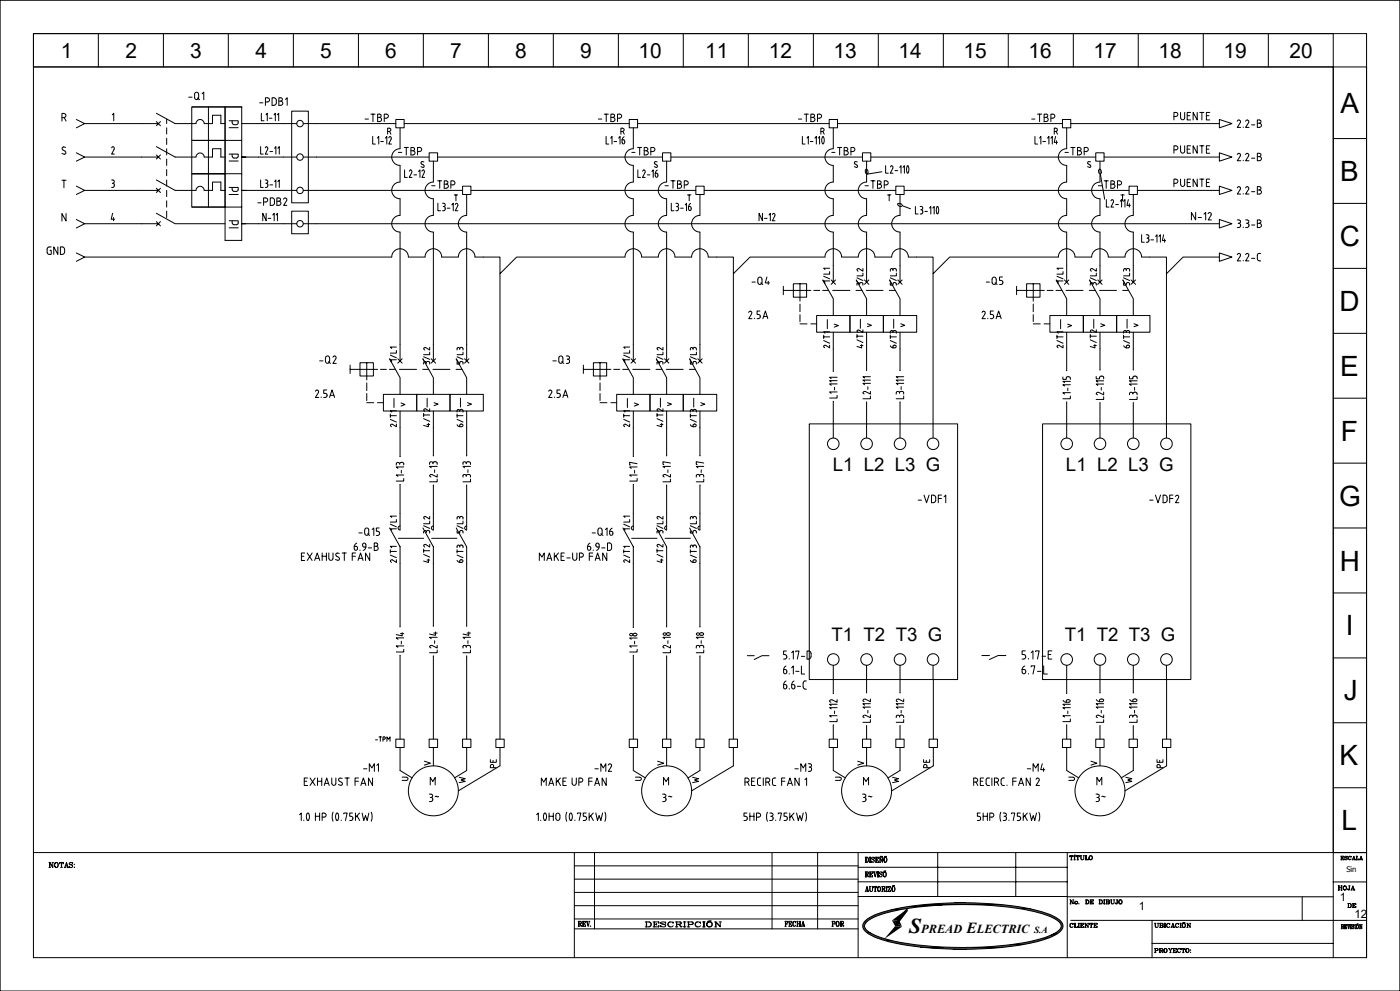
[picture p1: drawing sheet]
<svg xmlns="http://www.w3.org/2000/svg" width="420mm" height="297mm" viewBox="0 0 420 297" stroke-linecap="round" stroke-linejoin="round" font-family="sans-serif">
<defs><g id="words">
<g font-size="8.4">
<text x="402.2" y="33.8">A</text>
<text x="402.1" y="54.2">B</text>
<text x="401.9" y="73.7">C</text>
<text x="401.8" y="93.2">D</text>
<text x="402.1" y="112.6">E</text>
<text x="402.3" y="132.1">F</text>
<text x="401.7" y="151.5">G</text>
<text x="402" y="171">H</text>
<text x="403.8" y="190.5">I</text>
<text x="403.1" y="209.8">J</text>
<text x="401.9" y="229.4">K</text>
<text x="402.5" y="248.8">L</text>
</g>
<g font-size="6.3">
<text x="18.2" y="17.3">1</text>
<text x="37.6" y="17.3">2</text>
<text x="57" y="17.3">3</text>
<text x="76.6" y="17.3">4</text>
<text x="96" y="17.3">5</text>
<text x="115.5" y="17.3">6</text>
<text x="135" y="17.3">7</text>
<text x="154.5" y="17.3">8</text>
<text x="174" y="17.3">9</text>
<text x="191.5" y="17.3">10</text>
<text x="211.5" y="17.3">11</text>
<text x="230.6" y="17.3">12</text>
<text x="250.1" y="17.3">13</text>
<text x="269.5" y="17.3">14</text>
<text x="289" y="17.3">15</text>
<text x="308.5" y="17.3">16</text>
<text x="328" y="17.3">17</text>
<text x="347.5" y="17.3">18</text>
<text x="367" y="17.3">19</text>
<text x="386.8" y="17.3">20</text>
<text x="272.7" y="279.7">S</text>
</g>
<g font-size="5.6">
<text x="249.8" y="141.1">L1 L2 L3 G</text>
<text x="319.8" y="141.1">L1 L2 L3 G</text>
<text x="249.5" y="192.2">T1 T2 T3 G</text>
<text x="319.4" y="192.2">T1 T2 T3 G</text>
</g>
<text font-size="4.6" x="290" y="279.7">E</text>
<g font-size="3.7">
<text x="276.4" y="279.7">PREAD</text>
<text x="293" y="279.7">LECTRIC</text>
</g>
<g font-size="3.5">
<text x="341.7" y="272.7">1</text>
<text x="402" y="270.2">1</text>
<text x="406.3" y="275.3">12</text>
</g>
<text font-size="2.8" x="310.2" y="279.7">S.A</text>
<text font-size="2.3" x="403.9" y="261.5">Sin</text>
</g></defs>
<g fill="none" stroke="#000" stroke-width=".3">
<path d="M0 .1h419.9v296.9h-419.9zM10 10.1v10h390v235.4h10h-400M10 10.1h400v276.9h-400zM29.5 10.1v10M49 10.1v10M68.5 10.1v10M88 10.1v10M107.5 10.1v10M127 10.1v10M146.5 10.1v10M166 10.1v10M185.5 10.1v10"/>
<path d="M205 10.1v10M224.5 10.1v10M244 10.1v10M263.5 10.1v10M283 10.1v10M302.5 10.1v10M322 10.1v10M341.5 10.1v10M361 10.1v10M380.5 10.1v10M400 10.1v276.9M10 20.1h400v266.9"/>
<path d="M19.2 34l.2 .1a.6 .6 0 0 1 .4 .7 .6 .6 0 0 1-.6 .4l-.6 .1M19.2 34h-.6v2.3M19.3 35.3l.5 1M22.9 35.8l2.5 1.2-2.5 1.3M33.7 34.4l.4-.4v2.2M46.9 36.4l1.2 1.3M46.9 34l5.6 3h6.3M47.5 37h-22.1M48.1 36.4l-1.2 1.3M50 35.7v1.3M50 38.3v1.9M56.6 29.1h1"/>
<path d="M57.5 32h10v10.1h-10zM57.6 32h15M59.2 29.4l.7 .5M59.6 28.2l-.1-.2a.6 .6 0 0 0-.7-.4 .6 .6 0 0 0-.4 .6v1.3a.6 .6 0 0 0 .7 .3 .6 .6 0 0 0 .5-.5M59.6 28.2v1.1M60.6 28.1l.5-.5v2.3M62.5 32v30.1M67.5 32h5v10.1h-5zM67.5 37h-1.2v-2.5h-2.5v2.5h-2.5a1.23 1.23 0 0 0-1.3-1.2 1.23 1.23 0 0 0-1.2 1.2M68.7 38.3h2.8M69.6 36.2l.3 1.1h1.1l.4-.2 .1-.9h-2.8M77.9 30.8h1"/>
<path d="M78.4 34v2.2h.8M79.6 30.6h.7M79.8 34.4l.4-.4v2.2M80.3 30.5h.2a.62 .62 0 0 0 .4-.7 .62 .62 0 0 0-.6-.5h-.7v2.3M80.8 35.4h.8M81.6 29.3a1.04 1.04 0 0 1 1.2 .5v1.3a1.04 1.04 0 0 1-1.2 .5zM82.2 34.4l.4-.4v2.2M83.2 34.4l.4-.4v2.2M83.7 30.3l1-.3a.49 .49 0 0 0-.5-.7h-.5v2.3l.8-.1a.6 .6 0 0 0 .3-.7 .6 .6 0 0 0-.6-.4M85.6 29.8l.5-.5v2.3M87.5 33.3h5v27.5h-5zM89 37h-16.4"/>
<path d="M91 37h27.7M109.5 35.7h1M111.3 34.2h1.2M111.9 34.2v2.2M113.3 35.2l.8-.1 .2-.7-1-.2v2.2h.6M113.9 35.2l.2 .1a.6 .6 0 0 1 .4 .6 .6 .6 0 0 1-.6 .5M115.3 35.4l.9-.1a.6 .6 0 0 0 .3-.6 .6 .6 0 0 0-.6-.5h-.6v2.2M116.3 39.4h.5M116.8 38.4h-.5v1.8M116.8 38.4l.5 .5-.5 .5M116.9 39.4l.4 .8M118.7 35.8h2.5v2.5h-2.5z"/>
<path d="M120 38.3v6.3a2.5 2.5 0 0 0-2.5 2.5 2.5 2.5 0 0 0 2.5 2.5M121.2 37h67.6M179.5 35.7h1M181.3 34.2h1.2M181.9 34.2v2.2M183.3 35.2l.8-.1 .2-.7-1-.2v2.2h.6M183.9 35.2l.2 .1a.6 .6 0 0 1 .4 .6 .6 .6 0 0 1-.6 .5M185.3 35.4l.8-.1a.6 .6 0 0 0 .4-.6 .6 .6 0 0 0-.6-.5h-.6v2.2M186.3 39.4h.5M186.8 38.4h-.5v1.8M186.8 38.4l.4 .5-.4 .5M186.9 39.4l.4 .8"/>
<path d="M188.8 35.8h2.5v2.5h-2.5zM190 38.3v6.3a2.5 2.5 0 0 0-2.5 2.5 2.5 2.5 0 0 0 2.5 2.5M191.3 37h57.5M239.5 35.7h1M241.3 34.2h1.2M241.9 34.2v2.2M243.2 35.2l.9-.1 .2-.7-1.1-.2v2.2h.7M243.9 35.2l.2 .1a.6 .6 0 0 1 .4 .6 .6 .6 0 0 1-.6 .5M245.2 35.4l.9-.1a.6 .6 0 0 0 .4-.6 .6 .6 0 0 0-.6-.5h-.7v2.2M246.3 39.4h.5M246.8 38.4h-.5v1.8M246.8 38.4l.4 .5-.4 .5"/>
<path d="M246.8 39.4l.5 .8M248.8 35.8h2.4v2.5h-2.4zM250 38.3v6.3a2.5 2.5 0 0 0-2.5 2.5 2.5 2.5 0 0 0 2.5 2.5M251.2 37h67.5M309.5 35.7h1M311.2 34.2h1.3M311.9 34.2v2.2M313.2 35.2l.9-.1 .2-.7-1.1-.2v2.2h.7M313.9 35.2l.2 .1a.6 .6 0 0 1 .4 .6 .6 .6 0 0 1-.6 .5M315.3 35.4l.8-.1a.6 .6 0 0 0 .3-.6 .6 .6 0 0 0-.6-.5h-.5v2.2M316.3 39.4h.4M316.7 38.4h-.4v1.8"/>
<path d="M316.7 38.4l.5 .5-.5 .5M316.9 39.4l.3 .8M318.7 35.8h2.5v2.5h-2.5zM320 38.3v6.3a2.5 2.5 0 0 0-2.5 2.5 2.5 2.5 0 0 0 2.5 2.5M321.2 37h44.6M352.2 34.9h.6M352.8 34.9l.2-.1a.6 .6 0 0 0 .4-.6 .6 .6 0 0 0-.6-.5h-.6v2.2M354.2 33.7v1.6M355.4 33.7l-.1 1.9a.6 .6 0 0 1-.6 .3 .6 .6 0 0 1-.5-.6M356.2 34.7h.7M357.2 33.7h-1v2.2h1M359.2 33.7v2.2l-1.3-2.2v2.2"/>
<path d="M359.9 33.7h1.2M360.6 33.7v2.2M361.9 34.7h.8M362.9 33.7h-1v2.2h1M365.8 35.8l3.8 1.2-3.8 1.3zM371.7 35.9l-.5 .4M371.7 36l.4 .2v.5M372.1 36.7l-.9 1.5h1M373 38.1v.1M374.2 35.9l-.5 .4M374.2 36l.4 .2v.5M374.6 36.7l-.9 1.5h1"/>
<path d="M375.5 37.4h.9M377.8 35.9h-.6v2.3l.9-.1a.6 .6 0 0 0 .3-.7 .6 .6 0 0 0-.6-.4M377.8 36l.4 .2v.5l-.2 .2h-.8M18.6 46l.7 .2M18.6 54h1.2M18.8 45l.8 .3M19 44l.7 .2M19.1 44l-.3 .1a.46 .46 0 0 0 .1 .8M19.2 54v2.3M19.5 45.3a.47 .47 0 0 1 .3 .6 .47 .47 0 0 1-.5 .3M22.9 45.8l2.5 1.3-2.5 1.2M22.9 55.8l2.5 1.3-2.5 1.2"/>
<path d="M25.4 47.1h22.1M25.4 57.1h22.1M33.5 44.3l.4-.4 .4 .6-.8 1.7h.8M33.5 53.9h.4M33.5 56.2h.4M33.7 54.9a.61 .61 0 0 1 .6 .6 .61 .61 0 0 1-.4 .6M33.9 54l.4 .4-.4 .5M46.9 43.9l5.6 3.2h6.3M46.9 53.9l5.6 3.2h6.3M46.9 46.4l1.2 1.3M46.9 56.4l1.2 1.3M48.1 46.4l-1.2 1.3"/>
<path d="M48.1 56.4l-1.2 1.3M50 41.4v1.9M50 44.6v1.8M50 47.7v1.9M50 50.8v1.9M50 53.9v1.9M50 57.1v1.8M57.5 42.1h10v10h-10zM57.5 52.1h10v10h-10zM57.6 52.1h14.9M58.8 57.1a1.23 1.23 0 0 1 1.2-1.3 1.23 1.23 0 0 1 1.3 1.3h2.5v-2.5h2.5v2.5h1.2M67.5 47.1h-1.2v-2.5h-2.5v2.5h-2.5a1.23 1.23 0 0 0-1.3-1.3 1.23 1.23 0 0 0-1.2 1.3"/>
<path d="M67.5 42.1v30h5v-30M68.7 56.2h2.8l-.1 .9-.4 .3-1.1-.1-.3-1.1M68.7 46.2h2.8l-.1 .9-.4 .3-1.1-.1-.3-1.1M68.7 58.3h2.8M68.7 48.3h2.8M78.2 43.9v2.3h.8M78.2 53.9v2.3h.8M79.6 44.3l.4-.4 .3 .6-.7 1.7h.7M79.6 53.9h.4M79.6 56.2h.4M79.8 54.9a.61 .61 0 0 1 .6 .6 .61 .61 0 0 1-.4 .6M80 54l.3 .4-.3 .5"/>
<path d="M81 45.4h.8M81 55.4h.8M81.1 59.3l.8 .1 .4 .3v1.4l-.4 .4-.8 .1zM82.4 44.5l.4-.6v2.3M82.4 54.4l.4-.5v2.3M83.4 44.5l.4-.6v2.3M83.4 54.4l.4-.5v2.3M85 59.7l.3-.3a.54 .54 0 0 1 .8 .4l-.1 .3M89 47.1h-16.5M89 57.1h-16.5M91 47.1h37.7M91 57.1h47.8"/>
<path d="M111.8 40.9v2.3h.8M113.2 41.4l.4-.5v2.3M114.2 42.4h.8M115.6 41.4l.4-.5v2.3M116.6 41.3l.2-.3a.39 .39 0 0 1 .4 0 .39 .39 0 0 1 .2 .4l-.8 1.8h.8M119.5 45.7h1M120 49.6v4.9M120 59.6v4.9M120 54.6a2.5 2.5 0 0 0-2.5 2.5 2.5 2.5 0 0 0 2.5 2.5M121.3 44.2h1.2M121.4 50.9v2.3h.8M121.9 44.2v2.2"/>
<path d="M122.8 51.3l.2-.3a.39 .39 0 0 1 .4 0 .39 .39 0 0 1 .2 .4l-.8 1.8h.8M123.9 44.2h-.6v2.2h.9a.6 .6 0 0 0 .3-.7 .6 .6 0 0 0-.6-.5M123.9 44.2l.4 .3v.4l-.2 .2-.8 .1M124.2 52.4h.8M125.3 45.4h.6M125.6 51.4l.4-.5v2.3M125.9 45.4l.3-.1a.6 .6 0 0 0 .3-.6 .6 .6 0 0 0-.6-.5h-.6v2.2M126.6 51.3l.1-.3a.39 .39 0 0 1 .5 0 .39 .39 0 0 1 .1 .4l-.7 1.8h.8M127 49.5l.3 .3-.2 .4-.8-.2M127.2 48.5h-.8l-.1 .3 .7 .6M128.7 45.8h2.6v2.5h-2.6zM129.5 55.7h1"/>
<path d="M130 48.3v6.2M130 59.6v4.9M130 54.6a2.5 2.5 0 0 0-2.5 2.5 2.5 2.5 0 0 0 2.5 2.5M131.3 47.1h67.5M131.3 54.2h1.2M131.9 54.2v2.2M133.9 55.2l.4-.3a.49 .49 0 0 0-.4-.7h-.6v2.2l.9-.1a.6 .6 0 0 0 .3-.6 .6 .6 0 0 0-.6-.5h-.6M135.3 55.4h.8a.62 .62 0 0 0 .4-.7 .62 .62 0 0 0-.6-.5h-.6v2.2M136.3 58.4h1M136.8 58.4v1.8M138.8 55.8h2.5v2.5h-2.5zM140 58.3v6.2"/>
<path d="M141.3 57.1h67.4M181.8 40.9v2.3h.8M183.2 41.4l.4-.5v2.3M184.2 42.4h.8M185.6 41.4l.4-.5v2.3M187.2 41l-.6 .9M187.4 42.4l-.2 .7h-.4l-.2-.4M187.4 42.4l-.2-.4-.6-.1v.8M189.5 45.7h1M190 54.6a2.5 2.5 0 0 0-2.5 2.5 2.5 2.5 0 0 0 2.5 2.5M190 49.6v4.9M190 59.6v4.9"/>
<path d="M191.3 44.2h1.2M191.3 50.9v2.3h.9M191.9 44.2v2.2M192.8 51.3l.2-.3a.39 .39 0 0 1 .4 0 .39 .39 0 0 1 .1 .4l-.8 1.8h.8M193.9 44.2h-.6v2.2h.8a.6 .6 0 0 0 .4-.7 .6 .6 0 0 0-.6-.5M193.9 44.2l.4 .3v.4l-.2 .2-.8 .1M194.2 52.4h.7M195.2 45.4h.7M195.6 51.4l.4-.5v2.3M195.9 45.4l.2-.1a.6 .6 0 0 0 .4-.6 .6 .6 0 0 0-.6-.5h-.7v2.2M196.6 51.9l.2 1.2a.59 .59 0 0 0 .6-.5 .59 .59 0 0 0-.4-.7M196.6 51.9h.4"/>
<path d="M197 49.5l.2 .3-.1 .4-.8-.2M197.1 48.5h-.6l-.2 .3 .8 .6M197.2 51l-.6 .9M198.8 45.8h2.5v2.5h-2.5zM199.5 55.7h1M200 54.6a2.5 2.5 0 0 0-2.5 2.5 2.5 2.5 0 0 0 2.5 2.5M200 48.3v6.2M200 59.6v4.9M201.3 47.1h57.4M201.3 54.2h1.2M201.9 54.2v2.2M203.9 55.2l.4-.3a.49 .49 0 0 0-.4-.7h-.7v2.2l.9-.1a.6 .6 0 0 0 .4-.6 .6 .6 0 0 0-.6-.5h-.7"/>
<path d="M205.3 55.4h.8a.62 .62 0 0 0 .4-.7 .62 .62 0 0 0-.6-.5h-.6v2.2M206.2 58.4h1.1M206.8 58.4v1.8M208.7 55.8h2.5v2.5h-2.5zM210 58.3v6.2M211.2 57.1h57.5M240.7 40.9v2.3h.8M242.1 41.4l.4-.5v2.3M243.1 42.4h.8M244.5 41.4l.4-.5v2.3M245.5 41.4l.4-.5v2.3M246.8 40.9a1.53 1.53 0 0 1 0 2.2l-.3-1.1z"/>
<path d="M249.5 45.7h1M250 54.6a2.5 2.5 0 0 0-2.5 2.5 2.5 2.5 0 0 0 2.5 2.5M250 49.6v4.9M250 59.6v4.9M251.2 44.2h1.3M251.9 44.2v2.2M253.9 44.2h-.7v2.2h.9a.6 .6 0 0 0 .4-.7 .6 .6 0 0 0-.6-.5M253.9 44.2l.4 .3v.4l-.2 .2-.9 .1M255.3 45.4h.6M255.9 45.4l.2-.1a.6 .6 0 0 0 .4-.6 .6 .6 0 0 0-.6-.5h-.6v2.2M257 49.5l.3 .3-.2 .4-.8-.2M257.2 48.5h-.7l-.2 .3 .7 .6"/>
<path d="M258.7 45.8h2.5v2.5h-2.5zM259.5 55.7h1M260 54.6a2.5 2.5 0 0 0-2.5 2.5 2.5 2.5 0 0 0 2.5 2.5M260 48.3v6.2M260 59.6v4.9M261.2 47.1h67.5M261.2 54.2h1.3M261.9 54.2v2.2M263.9 55.2l.4-.3a.49 .49 0 0 0-.4-.7h-.7v2.2l.9-.1a.6 .6 0 0 0 .4-.6 .6 .6 0 0 0-.6-.5h-.7M264.5 51.5l-4.4 .7 .3-.5-.1-.7-.5-.4-.3 .5 .4 .9M265.3 55.4h.8a.62 .62 0 0 0 .3-.7 .62 .62 0 0 0-.5-.5h-.6v2.2M265.7 49.7v2.2h.8"/>
<path d="M266.3 58.4h1M266.7 58.4v1.8M267.5 49.7l-.4 .3M267.5 49.7l.3 .3v.4l-.7 1.5h.8M268.5 51.1h.8M268.7 55.8h2.5v2.5h-2.5zM269.9 50.2l.4-.5v2.2M270 58.3v6.2M270.9 50.2l.4-.5v2.2M271.2 57.1h67.5M272.1 49.8l.1-.1a1.58 1.58 0 0 1 0 2.2l-.1-.1M272.2 49.8l-.3 1 .3 1"/>
<path d="M310.5 40.9v2.3h.8M311.9 41.4l.4-.5v2.3M312.8 42.4h.8M314.2 41.4l.5-.5v2.3M315.3 41.4l.4-.5v2.3M316.7 40.9l-.4 1.8h.9M316.9 42.2v1M319.5 45.7h1M320 54.6a2.5 2.5 0 0 0-2.5 2.5 2.5 2.5 0 0 0 2.5 2.5M320 49.6v4.9M320 59.6v4.9M321.2 44.2h1.3"/>
<path d="M321.9 44.2v2.2M323.8 44.2h-.5v2.2h.8a.6 .6 0 0 0 .3-.7 .6 .6 0 0 0-.6-.5M323.8 44.2l.5 .3v.4l-.2 .2-.8 .1M325.2 45.4h.7M325.9 45.4l.2-.1a.6 .6 0 0 0 .4-.6 .6 .6 0 0 0-.6-.5h-.7v2.2M327 49.5l.2 .3-.1 .4-.8-.2M327.2 48.5h-.8l-.1 .3 .7 .6M328.7 45.8h2.5v2.5h-2.5zM329.5 55.7h1M329.9 52l-.4-.9 .4-.5 .4 .4 .2 .7-.4 .5 1.3 7.5M330 54.6a2.5 2.5 0 0 0-2.5 2.5 2.5 2.5 0 0 0 2.5 2.5M330 48.3v6.2"/>
<path d="M330 59.6v4.9M331.2 47.1h34.6M331.3 54.2h1.2M331.9 54.2v2.2M331.9 59.8v2.3h.8M333.9 55.2l.4-.3a.49 .49 0 0 0-.4-.7h-.7v2.2l.9-.1a.6 .6 0 0 0 .4-.6 .6 .6 0 0 0-.6-.5h-.7M335.2 55.4h.9a.62 .62 0 0 0 .4-.7 .62 .62 0 0 0-.6-.5h-.7v2.2M336.3 58.4h1M336.8 58.4v1.8M338.5 59.8l-.4 1.8h1M338.7 55.8h2.5v2.5h-2.5zM340 58.3v6.2"/>
<path d="M341.2 57.1h24.6M352.2 44.9h.8a.62 .62 0 0 0 .4-.7 .62 .62 0 0 0-.6-.5h-.6v2.2M352.2 54.9h.6M352.8 54.9h.2a.62 .62 0 0 0 .4-.7 .62 .62 0 0 0-.6-.5h-.6v2.2M354.2 43.7v1.6M354.2 53.7v1.6M355.4 43.7l-.1 1.9a.6 .6 0 0 1-.6 .3 .6 .6 0 0 1-.5-.6M355.4 53.7l-.1 1.8a.6 .6 0 0 1-.6 .4 .6 .6 0 0 1-.5-.6M356.2 44.7h.7M356.2 54.7h.7M357.2 43.7h-1v2.2h1M357.2 53.7h-1v2.2h1"/>
<path d="M359.2 43.7v2.2l-1.3-2.2v2.2M359.2 53.7v2.2l-1.3-2.2v2.2M359.9 43.7h1.2M359.9 53.7h1.2M360.6 43.7v2.2M360.6 53.7v2.2M361.9 44.7h.8M361.9 54.7h.8M362.9 43.7h-1v2.2h1M362.9 53.7h-1v2.2h1M365.8 45.8l3.8 1.3-3.8 1.2zM365.8 55.8l3.8 1.3-3.8 1.2z"/>
<path d="M371.2 56.3l.2-.3a.52 .52 0 0 1 .8 .4l-.1 .3M371.7 45.9l-.5 .4M371.7 46l.4 .2v.5M372.1 46.7l-.9 1.5h1M372.1 56.7l-.9 1.5h1M373 48v.2M373 58v.2M373.7 56.3l.2-.3a.52 .52 0 0 1 .7 .4v.3M374.2 45.9l-.5 .4M374.2 46l.4 .2v.5M374.6 46.7l-.9 1.5h1M374.6 56.7l-.9 1.5h1"/>
<path d="M375.5 47.4h.9M375.5 57.4h.9M377.2 56.9l1-.3a.49 .49 0 0 0-.4-.7h-.6v2.3l.9-.1a.6 .6 0 0 0 .3-.7 .6 .6 0 0 0-.6-.4M377.8 45.9h-.6v2.3l.9-.1a.6 .6 0 0 0 .3-.7 .6 .6 0 0 0-.6-.5h-.6M377.8 46l.5 .4-.5 .5M400 41.5h10M15.4 74l-1 .1-.3 .5 .1 1.3 .5 .3h.7v-1.2h-.4M17.4 74v2.2l-1.3-2.2v2.2M19.3 74.7l-.4-.7h-.8v2.2h.8l.4-.6M19.4 74.7v.9M19.8 64v2.3l-1.2-2.3v2.3M22.9 65.8l2.5 1.3-2.5 1.2"/>
<path d="M22.9 75.8l2.5 1.2-2.5 1.3M25.4 67.1h22.1M25.4 77h92.1M33.8 63.9l-.4 1.8h1M34.1 65.2v1M46.9 66.4l1.2 1.3M46.9 63.9l5.6 3.2M48.1 66.4l-1.2 1.3M50 60.2v1.9M50 63.3v1.9M52.6 67.1h14.9M57.6 62.1h14.9"/>
<path d="M68.7 66.2h2.8l-.1 .9-.4 .3-1.1-.1-.3-1.1M68.7 68.3h2.8M72.5 67.1h16.5M77.3 60.8h1M79.1 60.5h.9a.62 .62 0 0 0 .3-.7 .62 .62 0 0 0-.6-.5h-.6v2.3M79.8 63.9v2.3l-1-2.3v2.3M80.4 65.4h.8M81.8 64.4l.5-.5v2.3M82.8 64.4l.4-.5v2.3M83.1 60.3h.6M83.7 60.3l.2 .1a.6 .6 0 0 1 .4 .6 .6 .6 0 0 1-.6 .5M83.7 60.3l.4-.3v-.4l-1-.3v2.3h.6"/>
<path d="M86 60.1l-.9 1.5h1M87.5 63.3h5v6.8h-5zM91 67.1h274.8M117.5 77a2.52 2.52 0 0 1 2.5-2.5 2.52 2.52 0 0 1 2.6 2.5h4.9a2.52 2.52 0 0 1 2.5-2.5 2.52 2.52 0 0 1 2.5 2.5h5a2.5 2.5 0 0 1 2.5-2.5 2.5 2.5 0 0 1 2.5 2.5M120 69.6v38.6M120 64.6a2.5 2.5 0 0 0-2.5 2.5 2.5 2.5 0 0 0 2.5 2.5M130 69.6v38.6M130 64.6a2.5 2.5 0 0 0-2.5 2.5 2.5 2.5 0 0 0 2.5 2.5M131.4 60.9v2.3h.8M132.8 60.9h.4M133.2 61l.3 .2v.4l-.5 .3M133.2 61.9l.3 .2v.8l-.7 .3"/>
<path d="M134.2 62.4h.8M135.6 61.4l.4-.5v2.3M136.9 60.9l-.3 .4M137 61l.3 .2v.5l-.7 1.5h.8M140 64.6a2.5 2.5 0 0 0-2.5 2.5 2.5 2.5 0 0 0 2.5 2.5M140 69.6v38.6M142.5 77h7.5v5l5-5h32.5M187.5 77a2.52 2.52 0 0 1 2.5-2.5 2.52 2.52 0 0 1 2.5 2.5h5a2.52 2.52 0 0 1 2.5-2.5 2.52 2.52 0 0 1 2.5 2.5h5a2.5 2.5 0 0 1 2.5-2.5 2.5 2.5 0 0 1 2.5 2.5M190 64.6a2.5 2.5 0 0 0-2.5 2.5 2.5 2.5 0 0 0 2.5 2.5M190 69.6v38.6M200 64.6a2.5 2.5 0 0 0-2.5 2.5 2.5 2.5 0 0 0 2.5 2.5M200 69.6v38.6"/>
<path d="M201.4 60.9v2.3h.8M202.8 60.9h.4M203.2 61l.3 .2v.4l-.6 .3M203.2 61.9l.3 .2 .1 .6-.3 .4-.5 .1M204.2 62.4h.8M205.6 61.4l.4-.5v2.3M207 61.9a.59 .59 0 0 1 .4 .7 .59 .59 0 0 1-.6 .5l-.2-.4M207 61.9h-.5v.8M207.2 61l-.6 .9M210 64.6a2.5 2.5 0 0 0-2.5 2.5 2.5 2.5 0 0 0 2.5 2.5M210 69.6v38.6M212.5 77h7.5v5l5-5h22.4"/>
<path d="M228.7 63.9v2.3l-1-2.3v2.3M229.3 65.4h.8M230.7 64.4l.4-.5v2.3M232.1 63.9l-.4 .4M232.1 64l.4 .2v.5l-.8 1.5h.8M247.5 77a2.5 2.5 0 0 1 2.5-2.5 2.5 2.5 0 0 1 2.5 2.5M250 64.6a2.5 2.5 0 0 0-2.5 2.5 2.5 2.5 0 0 0 2.5 2.5M250 69.6v14.9M252.5 77h4.9M257.5 77a2.5 2.5 0 0 1 2.5-2.5 2.5 2.5 0 0 1 2.5 2.5h5M260 64.6a2.5 2.5 0 0 0-2.5 2.5 2.5 2.5 0 0 0 2.5 2.5M260 69.6v14.9"/>
<path d="M267.5 77a2.5 2.5 0 0 1 2.5-2.5 2.5 2.5 0 0 1 2.5 2.5M270 64.6a2.5 2.5 0 0 0-2.5 2.5 2.5 2.5 0 0 0 2.5 2.5M270 69.6v14.9M270.5 61.8l-.3 .1-.7-.3-.3-.5 .5-.2 .8 .3 .2 .5 2.4 .9M274.6 61.9v2.2h.8M276.1 61.9l.7 .2v.5l-.6 .3M276.4 62.9l.4 .2v.7l-.7 .3M277.5 63.4h.7M278.8 62.4l.4-.5v2.2M279.8 62.4l.4-.5v2.2M281.1 62v-.1a1.53 1.53 0 0 1 0 2.2v-.1M281.1 62l-.2 1 .2 1"/>
<path d="M320 64.6a2.5 2.5 0 0 0-2.5 2.5 2.5 2.5 0 0 0 2.5 2.5M320 69.6v14.9M322.5 77a2.5 2.5 0 0 0-2.5-2.5 2.5 2.5 0 0 0-2.5 2.5h-32.6l-5 5v-5h-7.4M322.5 77h4.9M327.5 77a2.5 2.5 0 0 1 2.5-2.5 2.5 2.5 0 0 1 2.5 2.5M330 64.6a2.5 2.5 0 0 0-2.5 2.5 2.5 2.5 0 0 0 2.5 2.5M330 69.6v14.9M332.5 77h4.9M333.3 60.2l.4-.4 .4 .5-.8 1.8h.8M334.7 61.3h.8M336.1 60.3l.4-.5v2.3M337.1 60.3l.4-.5v2.3"/>
<path d="M337.5 77a2.5 2.5 0 0 1 2.5-2.5 2.5 2.5 0 0 1 2.5 2.5M338.8 61v1.1M340 64.6a2.5 2.5 0 0 0-2.5 2.5 2.5 2.5 0 0 0 2.5 2.5M340 69.6v14.9M342.5 70.4v2.2h.8M342.5 77h7.4v5l5-5h10.9M343.9 70.4h.4M343.9 72.6h.4M344.1 71.4a.61 .61 0 0 1 .6 .5 .61 .61 0 0 1-.4 .7M344.3 70.4l.4 .5-.4 .4M345.3 71.9h.8M346.7 70.9l.4-.5v2.2"/>
<path d="M347.7 70.9l.4-.5v2.2M349.1 70.4l-.4 1.7h1M349.4 71.6v1M358.7 63.7v2.2l-1.3-2.2v2.2M359.5 65.2h.9M361.2 64.2l.5-.5v2.2M362.9 63.7l-.5 .4M362.9 63.7l.4 .3v.4M363.3 64.4l-.8 1.5h.9M365.8 65.8l3.8 1.3-3.8 1.2zM365.8 75.8l3.8 1.2-3.8 1.3zM371.2 65.9l.9 .3v.4l-.7 .3"/>
<path d="M371.2 76.3l.2-.3h.5l.2 .7M371.7 67l.5 .4M372.1 76.7l-.9 1.5h1M372.2 67.7l-.3 .4-.7 .1M372.2 67.4v.3M373 68.1v.1M373 78.1v.1M373.7 65.9l.9 .3v.4l-.7 .3M373.7 76.3l.2-.3h.5l.2 .7M374.2 67l.4 .4M374.6 76.7l-.9 1.5h1M374.6 67.7l-.2 .4-.7 .1"/>
<path d="M374.7 67.4v.3M375.5 67.4h.9M375.5 77.4h.9M377.2 66.9l1-.3a.49 .49 0 0 0-.4-.7h-.6v2.3l.9-.1a.6 .6 0 0 0 .3-.7 .6 .6 0 0 0-.6-.4M377.7 78.2h.5M378.2 75.9l-.8 .1-.2 .5v1.1l.5 .5M400 61h10M150 82v139.5M220 82v139.5M224.6 93.6l.2-.3h.5l.2 .7M225.5 94l-.9 1.5h1M225.6 84.5h1"/>
<path d="M226.4 95.4v.1M227.3 83.7v1M227.4 83.7v-.3a.6 .6 0 0 1 .7-.3 .6 .6 0 0 1 .5 .6l-.1 1.2a.6 .6 0 0 1-.7 .4 .6 .6 0 0 1-.4-.6M227.6 94.3a.6 .6 0 0 1 .5 .6 .6 .6 0 0 1-.5 .6h-.5M228 93.2h-.9v1h.5M228.2 84.8l.7 .5M228.9 95.5l.7-2.3 .7 2.3M229.1 94.9h1M230.1 83l-.5 1.8h1.2M230.5 84.3v1M235 87h5v3.3M235 85.8v2.5"/>
<path d="M240 85h2v4.1h-4v-4.1h2v2h3.2M240 91.1v2.3M240 94.3v2.1M240 97.1h2.1M243.2 97.1h1.8M244.1 87h1.8M245 94.6h10v5h-10zM246.8 87h1.8M247.1 82.8l1.8 .8M247.5 85l-.7-1.1 3.2 5.6v5.1M248.2 95.8v2.7M248.9 84.2h-1.8l.4 .4"/>
<path d="M248.9 81.4v.8h-1.8M248.9 80.4h-1.8l.4 .4M248.9 99.4h-1.8l.4 .5M249.3 83.9l1.4 1.3M249.8 87h5.1M250 99.6v11.7M250.3 97.2l1.2 .4-1.2 .4M250.7 83.9l-1.4 1.3M255 94.6h10v5h-10zM256.8 87h1.8M257.1 83.3l1.8 .8M257.1 80.9l.3 .4"/>
<path d="M257.1 99.3l.3 .4M257.5 85l-.6-1.1 3.1 5.6v5.1M257.9 85.1l-.3-.4h-.3l-.2 .8M257.9 85.3a.49 .49 0 0 1 .4-.6 .49 .49 0 0 1 .6 .4v.4M258.1 95.7v2.7M258.9 81.9v.8h-1.8M258.9 80.5v.8l-1.2-.8h-.4l-.2 .4M258.9 98.8v.9l-1.2-.8h-.4l-.2 .4M259.3 83.9l1.3 1.3M259.9 87h5M260 99.6v11.5M260.2 97l1.2 .5-1.2 .4"/>
<path d="M260.6 83.9l-1.3 1.3M265 94.6h10v5h-10zM266.8 87h1.8M267.1 99.4v.5M267.1 84.8v.7h.8v-.6l.4-.2 .5 .2 .1 .6M267.1 83.3l1.8 .8M267.1 80.9v.4M267.1 80.9l.3-.4h.2l.3 .4M267.1 99.4l.3-.3h.2l.3 .3M267.5 85l-.6-1.1 3.1 5.6v5.1M267.9 80.9l.2-.4h.5l.3 .8M267.9 99.4l.2-.3h.5l.3 .8"/>
<path d="M267.9 80.9v.2M267.9 99.4v.3M268.1 95.7v2.7M268.9 81.9v.8h-1.8M269.3 83.9l1.3 1.3M270 99.6v11.5M270.2 97l1.2 .5-1.2 .4M270.6 83.9l-1.3 1.3M279.9 82v49.2M294.6 93.6l.2-.3h.6l.1 .7M295.5 94l-.9 1.5h1M295.9 84.5h.9"/>
<path d="M296.3 95.4v.1M297.6 94.3l.5 .4M297.6 83.7v1M297.6 83.7l.1-.3a.6 .6 0 0 1 .7-.3 .6 .6 0 0 1 .4 .6v1.2a.6 .6 0 0 1-.7 .4 .6 .6 0 0 1-.5-.6M298 93.2h-.9v1h.5M298.1 95l-.3 .4-.7 .1M298.1 94.7v.3M298.5 84.8l.6 .5M298.8 95.5l.8-2.3 .8 2.3M299 94.9h1.1M300.4 84.1l.4 .4M300.7 83h-.9v1h.6"/>
<path d="M300.8 84.8l-.2 .4-.8 .1M300.9 84.5v.3M305 87h5v3.3M305 85.8v2.5M310 85h2v4.1h-4v-4.1h2v2h3.3M310 97.1h2.1M310 91.1v2.3M310 94.3v2.1M313.2 97.1h1.8M314.1 87h1.8M315 94.6h10v5h-10zM316.8 87h1.8"/>
<path d="M317.1 82.8l1.8 .8M317.5 85l-.6-1.1 3.1 5.6v5.1M318.2 95.8v2.7M318.9 84.2h-1.8l.4 .4M318.9 81.4v.8h-1.8M318.9 80.4h-1.8l.4 .4M318.9 99.4h-1.8l.4 .5M319.3 83.9l1.3 1.3M319.8 87h5.1M320 99.6v11.5M320.3 97.2l1.2 .4-1.2 .4M320.6 83.9l-1.3 1.3"/>
<path d="M325 94.6h10v5h-10zM326.8 87h1.8M327.1 85.1v.4M327.1 83.3l1.8 .8M327.1 85.1l.3-.4h.2l.3 .4M327.1 80.9l.3 .4M327.4 85l-.5-1.1 3.1 5.6v5.1M327.9 85.1v.2M327.9 85.1l.2-.3 .4-.1 .3 .2 .1 .6M328.1 95.7v2.7M328.9 81.9v.8h-1.8M328.9 80.5v.8l-1.2-.8h-.4l-.2 .4"/>
<path d="M328.9 98.8v.9l-1.4-.8-.4 .4 .3 .4M329.3 83.9l1.3 1.3M329.9 87h5M330 99.6v11.3M330.2 97l1.2 .5-1.2 .4M330.6 83.9l-1.3 1.3M335 94.6h10v5h-10zM336.8 87h1.8M337.1 99.4v.5M337.1 84.8v.7h.8v-.4M337.1 83.3l1.8 .8M337.1 80.9v.4"/>
<path d="M337.1 80.9l.3-.4h.2l.3 .6M337.1 99.4l.3-.3h.2l.3 .6M337.5 85l-.7-1.1 3.2 5.6v5.1M337.9 85.1l.2-.3h.6l.2 .7M337.9 80.9l.2-.4h.6l.2 .8M337.9 99.4l.2-.3h.6l.2 .8M338.1 95.7v2.7M338.9 81.9v.8h-1.8M339.3 83.9l1.4 1.3M340 99.6v11.3M340.2 97l1.2 .5-1.2 .4M340.7 83.9l-1.4 1.3"/>
<path d="M349.9 82v49.2M400 80.4h10M400 99.9h10M95.1 116.9l-.5 .4M95.1 116.9l.4 .3v.4M95.5 117.6l-.9 1.5h1M95.9 108.2h1M96.4 119v.1M98 116.9h-.9v1h.5a.6 .6 0 0 1 .5 .6 .6 .6 0 0 1-.5 .6h-.5M98.5 108.4l.6 .5M98.8 119.1l.8-2.2 .8 2.2M98.8 107.3v-.3a.6 .6 0 0 0-.7-.3 .6 .6 0 0 0-.4 .6v1.2a.6 .6 0 0 0 .7 .4 .6 .6 0 0 0 .4-.6"/>
<path d="M98.9 107.3v1M99.1 118.5h1.1M99.9 107.1l.2-.3h.5l.2 .6M100.8 107.4l-.9 1.5h1M105 110.7h5v3.2M105 109.4v2.5M110 108.7h2v4h-4v-4h2v2h3.3M110 114.8v2.3M110 117.9v2.2M114.1 110.7h1.8M115 118.2h10v5h-10zM116.8 110.7h1.8"/>
<path d="M117.1 106.4l1.8 .8M117.5 108.7l-.6-1.1 3.1 5.6v5M118.2 119.4v2.7M118.9 107.8h-1.8l.4 .4M118.9 105v.8h-1.8M118.9 104h-1.8l.4 .4M119.3 107.5l1.3 1.3M119.8 110.7h5.2M120.6 107.5l-1.3 1.3M125 118.2h10v5h-10zM126.8 110.7h1.8M127.1 106.9l1.8 .8"/>
<path d="M127.5 108.7l-.6-1.1 3.1 5.6v5M127.9 108.9l-.1-.4-.4-.2-.3 .8M127.9 108.7l.2-.3h.6l.2 .7M128.1 119.3v2.7M128.9 105.5v.8h-1.8M128.9 104.1v.8l-1.4-.8-.4 .4 .3 .4M129.3 107.5l1.4 1.3M129.9 110.7h5.1M130.7 107.5l-1.4 1.3M135 118.2h10v5h-10zM136.8 110.7h1.8M137.1 108.4v.7h.8l.1-.6 .3-.2 .6 .2v.6"/>
<path d="M137.1 106.9l1.8 .8M137.5 108.7l-.6-1.1 3.1 5.6v5M137.9 104.5l-.3-.4h-.2l-.3 .8M138.1 119.3v2.7M138.3 104.1l-.3 .2-.1 .4M138.3 104.1h.2M138.5 104.1l.4 .2v.6M138.9 105.5v.8h-1.8M139.4 107.5l1.3 1.3M140.7 107.5l-1.3 1.3M165.1 116.9l-.5 .4M165.1 116.9l.4 .3v.4"/>
<path d="M165.5 117.6l-.9 1.5h1M165.9 108.2h1M166.4 119v.1M168 116.9h-.9v1h.5a.6 .6 0 0 1 .5 .6 .6 .6 0 0 1-.5 .6h-.5M168.5 108.4l.6 .5M168.8 107.3v-.3a.6 .6 0 0 0-.7-.3 .6 .6 0 0 0-.5 .6l.1 1.2a.6 .6 0 0 0 .7 .4 .6 .6 0 0 0 .4-.6M168.9 119.1l.7-2.2 .7 2.2M168.9 107.3v1M169.1 118.5h1M169.9 106.7h.5M170.4 106.7l.4 .2v.5l-.7 .3M170.4 107.7a.61 .61 0 0 1 .5 .6 .61 .61 0 0 1-.5 .6h-.5"/>
<path d="M175 110.7h5v3.2M175 109.4v2.5M180 108.7h2v4h-4v-4h2v2h3.3M180 114.8v2.3M180 117.9v2.2M184.1 110.7h1.8M185 118.2h10v5h-10zM186.8 110.7h1.8M187.1 106.4l1.8 .8M187.5 108.7l-.6-1.1 3.1 5.6v5M188.2 119.4v2.7M188.9 107.8h-1.8l.4 .4"/>
<path d="M188.9 105v.8h-1.8M188.9 104h-1.8l.4 .4M189.3 107.5l1.4 1.3M189.8 110.7h5.1M190.7 107.5l-1.4 1.3M195 118.2h10v5h-10zM196.8 110.7h1.8M197.1 106.9l1.8 .8M197.1 104.5l.3 .4M197.5 108.7l-.6-1.1 3.1 5.6v5M197.9 108.7l-.3-.4h-.2l-.3 .8M197.9 108.9a.5 .5 0 0 1 .4-.6 .5 .5 0 0 1 .6 .4v.4"/>
<path d="M198.1 119.3v2.7M198.9 105.5v.8h-1.8M198.9 104.1v.8l-1.2-.7h-.4l-.2 .3M199.3 107.5l1.4 1.3M199.9 110.7h5M200.7 107.5l-1.4 1.3M205 118.2h10v5h-10zM206.8 110.7h1.8M207.1 108.4v.7h.8l.2-.7h.6l.2 .3M207.1 106.9l1.8 .8M207.5 108.7l-.6-1.1 3.1 5.6v5M207.9 104.5l-.3-.4h-.3l-.2 .8"/>
<path d="M208.1 119.3v2.7M208.3 104.1l-.4 .2v.4M208.3 104.1h.2M208.5 104.1l.4 .4M208.9 105.5v.8h-1.8M208.9 104.5v.4M208.9 108.7v.4M209.3 107.5l1.4 1.3M210.7 107.5l-1.4 1.3M247.1 102.1l1.8 .8M247.1 101h1.8M247.1 100.5v1"/>
<path d="M248.9 103.5v.8l-1.4-.8-.4 .3 .3 .4M250.4 116.1v.8M251.1 118.5v.8h-2.2M251.1 117.5h-2.2l.4 .4M251.1 115.1h-2.2l.4 .4M251.1 114.1h-2.2l.4 .4M251.1 113.1h-2.2l.4 .4M257.1 100.2v1.1M257.1 101.9l1.8 .8M257.1 100.8h1.8M258.1 103.5h.8M258.5 103.3v1l-1.4-.5"/>
<path d="M260.3 115.9v.8M261.1 118.7v.8h-2.2M261.1 117.3v.8l-1.7-.8-.5 .4 .3 .4M261.1 114.9h-2.2l.5 .4M261.1 113.9h-2.2l.5 .4M261.1 112.9h-2.2l.5 .4M267.1 101h1.8M267.1 100.5v1M267.1 102.1l1.8 .8M267.1 103.6l.8 .6M267.9 103.6a.44 .44 0 0 1 .8-.1 .44 .44 0 0 1-.2 .7l-.6 .1zM269.8 117.7l-.2-.4h-.5l-.2 .8"/>
<path d="M269.9 117.7l.4-.4h.5l.3 .4M269.9 117.7v.2M270.3 115.9v.8M271.1 118.7v.8h-2.2M271.1 114.9h-2.2l.5 .4M271.1 113.9h-2.2l.5 .4M271.1 112.9h-2.2l.5 .4M271.1 117.7v.4M317.1 101h1.8M317.1 102.1l1.8 .8M317.1 100.5v1M318.9 113v.7h1v-.6l.4-.2 .7 .2 .1 .6"/>
<path d="M318.9 103.5v.8l-1.4-.8-.4 .3 .3 .4M320.3 116.3v.8M321.1 118.7v.8h-2.2M321.1 117.7h-2.2l.5 .4M321.1 115.3h-2.2l.5 .4M321.1 114.3h-2.2l.5 .4M327.1 100.8h1.8M327.1 100.2v1.1M327.1 101.9l1.8 .8M328.1 103.5h.8M328.5 103.3v1l-1.4-.5M328.8 112.8v.7h1.1v-.4"/>
<path d="M329.9 113.1l.2-.3h.7l.2 .1 .1 .6M330.4 116.1v.8M331.1 118.9v.8h-2.3M331.1 117.5v.8l-1.7-.7-.6 .3 .4 .4M331.1 115.1h-2.3l.6 .4M331.1 114.1h-2.3l.6 .4M337.1 101h1.8M337.1 100.5v1M337.1 102.1l1.8 .8M337.1 103.6l.8 .6M337.9 103.8a.44 .44 0 0 1 .4-.4 .44 .44 0 0 1 .5 .3 .44 .44 0 0 1-.3 .5l-.6 .1v-.5M338.8 112.8v.7h1.1v-.4"/>
<path d="M339.9 118.1l-.1-.4-.7-.1-.3 .7M339.9 113.1l.2-.3h.7l.2 .1 .1 .6M340.4 117.6l-.5 .3M340.4 117.5h.2M340.4 116.1v.8M340.6 117.6l.4 .1 .1 .6M341.1 118.9v.8h-2.3M341.1 115.1h-2.3l.5 .4M341.1 114.1h-2.3l.5 .4M400 119.3h10M110 120.7h2.1M113.2 120.7h1.8"/>
<path d="M117.1 125.7l1.8 .8M117.1 124.6h1.8M117.1 124.1v1M118.9 139v.4M118.9 127.1v.8l-1.4-.8-.4 .4 .3 .4M118.9 123.1h-1.8l.4 .4M118.9 139l.5-.4 .4 .4M120 123.2v13.7M120.3 120.8l1.2 .4-1.2 .5M120.4 138.6l-.4 .2-.1 .3M120.4 138.6h.2M120.6 138.6l.5 .2v.6"/>
<path d="M121.1 140h-2.2l.5 .4M127.1 123.9v1M127.1 125.5l1.8 .8M127.1 124.4h1.8M128.1 127.2h.8M128.5 126.9v1l-1.4-.4M128.9 138.8v.4M128.9 122.5v.8l-1.2-.7h-.4l-.2 .3 .3 .4M128.9 138.8l.5-.4 .4 .4M130 123.2v13.4M130.2 120.7l1.2 .4-1.2 .5M131.1 138.8a.64 .64 0 0 0-.7-.4 .64 .64 0 0 0-.5 .6"/>
<path d="M131.1 139.8h-2.2l.5 .4M131.1 138.8v.4M137.1 127.3l.8 .6M137.1 124.6h1.8M137.1 124.1v1M137.1 125.7l1.8 .8M137.9 123.1l-.3-.4h-.2l-.3 .8M137.9 123.3a.49 .49 0 0 1 .4-.6 .49 .49 0 0 1 .6 .4v.4M138 127.3a.44 .44 0 0 1 .7-.1 .44 .44 0 0 1-.2 .7h-.6zM139.8 138.8l-.2-.4h-.5l-.2 .8M139.9 138.8v.2M139.9 138.8l.5-.4h.4l.3 .4"/>
<path d="M140 123.2v13.4M140.3 120.7l1.1 .4-1.1 .5M141.1 139.8h-2.2l.5 .4M141.1 138.8v.4M180 120.7h2.1M183.3 120.7h1.7M187.1 124.6h1.8M187.1 125.7l1.8 .8M187.1 124.1v1M188.9 127.1v.8l-1.4-.8-.4 .4 .3 .4M188.9 123.1h-1.8l.4 .4M190 123.2v13.6"/>
<path d="M190.3 120.8l1.2 .4-1.2 .5M191.1 140h-2.2l.5 .4M191.1 139l-2.2-.4v.8h.2M197.1 124.4h1.8M197.1 123.9v1M197.1 125.5l1.8 .8M197.1 122.9l.3 .4M198.1 127.2h.8M198.5 126.9v1l-1.4-.4M198.9 122.5v.8l-1.2-.7h-.4l-.2 .3M200 123.2v13.4M200.2 120.7l1.2 .4-1.2 .5"/>
<path d="M201.1 139.8h-2.2l.5 .4M201.1 138.8l-2.2-.4v.8h.2M207.1 127.3l.8 .6M207.1 124.6h1.8M207.1 124.1v1M207.1 125.7l1.8 .8M207.9 123.1l-.3-.4h-.3l-.2 .8M207.9 127.3a.44 .44 0 0 1 .8-.1 .44 .44 0 0 1-.2 .7h-.6zM208.9 123.1a.49 .49 0 0 0-.6-.4 .49 .49 0 0 0-.4 .6M208.9 123.1v.4M210 123.2v13.4M210.2 120.7l1.2 .4-1.2 .5"/>
<path d="M211.1 139.8h-2.2l.5 .4M211.1 138.8l-2.2-.4v.8h.2M242.8 127h44.5v76.7h-44.5zM250 120.3v10.9M260 120.5v10.7M270 120.5v10.7M312.8 127h44.5v76.7h-44.5zM320 120.5v10.7M330 120.7v10.5M340 120.7v10.5M400 138.8h10M107.7 159.7h.9"/>
<path d="M109.6 158.4a.59 .59 0 0 1 .7-.1 .59 .59 0 0 1 .3 .5v1.3a.62 .62 0 0 1-.7 .3 .62 .62 0 0 1-.5-.5zM110.3 160l.6 .5M111.6 158.7l.5-.5v2.3M113.7 158.2h-.8v1l.5 .1a.6 .6 0 0 1 .5 .6 .6 .6 0 0 1-.5 .5M116.9 158.2l3.1 5.7v24M117.1 157.1l1.8 .8M118.9 158.5h-1.8l.4 .4M118.9 155.7v.8h-1.8M118.9 154.7h-1.8l.4 .4M120 145.2v13.6h-.2a.6 .6 0 0 1-.4-.7 .6 .6 0 0 1 .6-.5M120.4 141v.8M121.1 143.4v.8h-2.2"/>
<path d="M121.1 142.4h-2.2l.5 .3M126.9 158.2l3.1 5.7v23.8M127.1 157.6l1.8 .8M127.7 154.8l-.5 .1 .2 .7M127.9 159.6l-.1-.4-.4-.2-.3 .8M127.9 159.4l.2-.4h.4l.4 .2v.6M128.9 156.2v.8h-1.8M128.9 154.8v.8l-1.2-.7M130 145.4v13.4h-.2a.6 .6 0 0 1-.4-.7 .6 .6 0 0 1 .6-.5M130.4 140.8v.8M131.1 143.6v.8h-2.2M131.1 142.2v.8l-1.7-.8a.39 .39 0 0 0-.4 .2 .39 .39 0 0 0 0 .4l.3 .2"/>
<path d="M136.9 158.2l3.1 5.7v23.8M137.1 159.1v.7h.8l.1-.6 .3-.2 .6 .2v.6M137.1 157.6l1.8 .8M137.9 155.2l-.3-.4h-.2l-.3 .8M137.9 155.4a.49 .49 0 0 1 .4-.6 .49 .49 0 0 1 .6 .4v.4M138.9 156.2v.8h-1.8M139.8 142.6l-.2-.4h-.5l-.2 .8M139.9 142.6v.2M139.9 142.6l.5-.4h.4l.3 .4M140 145.4v13.4h-.3a.6 .6 0 0 1-.3-.7 .6 .6 0 0 1 .6-.5M140.4 140.8v.8M141.1 143.6v.8h-2.2"/>
<path d="M141.1 142.6v.4M177.6 159.7h1M180.3 160l.6 .5M180.6 158.8v-.2a.6 .6 0 0 0-.7-.4 .6 .6 0 0 0-.5 .6l.1 1.3a.6 .6 0 0 0 .6 .3 .6 .6 0 0 0 .5-.5M180.6 158.8v1.1M181.6 158.7l.5-.5v2.3M182.9 160v-.8l.5 .1a.54 .54 0 0 1 .6 .4 .54 .54 0 0 1-.4 .6 .54 .54 0 0 1-.7-.3M183.6 158.3l-.7 .9M186.9 158.2l3.1 5.7v24.2M187.1 157.1l1.8 .8M188.9 158.5h-1.8l.4 .4M188.9 155.7v.8h-1.8"/>
<path d="M188.9 154.7h-1.8l.4 .4M190 145.2v13.6h-.3a.6 .6 0 0 1-.3-.7 .6 .6 0 0 1 .6-.5M190.4 141v.8M191.1 143.4v.8h-2.2M191.1 142.4h-2.2l.5 .3M196.9 158.2l3.1 5.7v24M197.1 157.6l1.8 .8M197.1 155.2l.3 .4M197.7 154.8h-.4l-.2 .4M197.9 159.4l-.3-.4h-.2l-.3 .8M197.9 159.6a.49 .49 0 0 1 .4-.6 .49 .49 0 0 1 .6 .4v.4M198.9 156.2v.8h-1.8"/>
<path d="M198.9 154.8v.8l-1.2-.7M200 145.4v13.4h-.3a.6 .6 0 0 1-.3-.7 .6 .6 0 0 1 .6-.5M200.4 140.8v.8M201.1 143.6v.8h-2.2M201.1 142.2v.8l-1.7-.8-.5 .4 .4 .4M206.9 158.2l3.1 5.7v24M207.1 159.1v.7h.8v-.6l.4-.2h.4l.2 .4M207.1 157.6l1.8 .8M207.9 155.2l-.3-.4h-.3l-.2 .8M208.9 155.2a.49 .49 0 0 0-.6-.4 .49 .49 0 0 0-.4 .6M208.9 142.6v.4M208.9 155.2v.4"/>
<path d="M208.9 156.2v.8h-1.8M208.9 142.6l.5-.4 .4 .4M208.9 159.4v.4M210 145.4v13.4h-.3a.6 .6 0 0 1-.3-.7 .6 .6 0 0 1 .6-.5M210.4 140.8v.8M211.1 142.6a.61 .61 0 0 0-.7-.4 .61 .61 0 0 0-.5 .6M211.1 143.6v.8h-2.2M211.1 142.6v.4M275.5 149.9h.9M277.2 148.4l.8 2.3 .7-2.3M280 148.4l.5 .2 .2 .5v1.1l-.7 .4M280 148.4h-.6v2.3h.6"/>
<path d="M281.5 149.4h.9M282.4 148.4h-.9v2.3M283.2 148.9l.5-.5v2.3M344.9 149.9h1M346.6 148.4l.8 2.3 .7-2.3M349.5 148.4l.4 .2 .2 .5v1.1l-.6 .4M349.5 148.4h-.6v2.3h.6M350.9 149.4h1M351.9 148.4h-1v2.3M352.6 148.8l.5-.4 .5 .5-1 1.8h1.1M400 158.2h10M90.4 166.7h.7"/>
<path d="M91.4 165.7h-1v2.3h1M92.2 165.7l1.4 2.3M93.6 165.7l-1.4 2.3M94.4 168l.8-2.3 .7 2.3M94.6 167.3h1.1M96.6 166.7h1.3M96.6 165.7v2.3M97.9 165.7v2.3M98.6 165.7v1.6M99.9 165.7l-.1 1.9a.6 .6 0 0 1-.7 .3 .6 .6 0 0 1-.4-.6M101.1 165.7l.7 .2M101.2 165.8l-.3 .1a.46 .46 0 0 0 .1 .8l.6 .3 .2 .7a.74 .74 0 0 1-1.1 0"/>
<path d="M102.7 165.7h1.2M103.3 165.7v2.3M105.7 166.7h.9M106.3 163.7h.5a.54 .54 0 0 1 .5 .5 .54 .54 0 0 1-.4 .6 .54 .54 0 0 1-.6-.3zM106.6 165.7h-.9v2.3M107 162.8l-.7 .9M107.4 168l.8-2.3 .7 2.3M107.6 167.3h1.1M108 164.8v.2M108.8 163.2v.3M108.8 163.2a.47 .47 0 0 1 .5-.4 .47 .47 0 0 1 .4 .4M109.7 163.9l-.2 .6-.5 .5"/>
<path d="M109.8 163.2v.8l-.8-.1-.2-.4M110.5 164.2h1M110.9 165.7v2.3l-1.3-2.3v2.3M112.3 163.7h.6M112.9 163.7l.2 .1a.6 .6 0 0 1 .4 .7 .6 .6 0 0 1-.6 .4M112.9 163.7l.4-.3v-.4l-1-.3v2.3h.6M112.9 160.5h.5M117.1 164.8v.9M117.1 166.4l1.8 .7M117.1 165.3h1.8M118.9 167.8v.8l-1.4-.8-.4 .3 .3 .4M118.9 163.7h-1.8l.4 .5"/>
<path d="M119.5 161.3h7.6M127.1 164.5v1.1M127.1 166.2l1.8 .8M127.1 165.1h1.8M128.1 167.9h.8M128.5 167.6v1l-1.4-.5M128.9 163.2v.8l-1.2-.8h-.4l-.2 .4 .3 .4M129.5 161.3h7.6M137.1 167.9l.8 .6M137.1 164.8v.9M137.1 165.3h1.8M137.1 166.4l1.8 .7"/>
<path d="M137.9 163.7l-.3-.3h-.2l-.3 .8M137.9 164a.5 .5 0 0 1 .4-.6 .5 .5 0 0 1 .6 .3v.5M138.5 168.5h.2a.46 .46 0 0 0-.1-.8 .46 .46 0 0 0-.7 .4v.5h.6M161.8 168v-2.3l.8 1.3 .7-1.3v2.3M164 168l.8-2.3 .7 2.3M164.3 167.3h1M166.3 165.7v2.3M166.8 166.6l.8 1.4M167.6 165.7l-1.3 1.4M168.3 166.7h.7M169.3 165.7h-1v2.3h1M170.1 167.2h1"/>
<path d="M171.8 165.7l.1 1.9a.6 .6 0 0 0 .6 .3 .6 .6 0 0 0 .5-.6M173.1 165.7v1.6M173.8 167l.9-.1a.62 .62 0 0 0 .3-.7 .62 .62 0 0 0-.6-.5h-.6v2.3M176.2 163.7h.5a.54 .54 0 0 1 .6 .5 .54 .54 0 0 1-.4 .6 .54 .54 0 0 1-.6-.3zM176.8 166.7h1M177 162.8l-.7 .9M177.8 165.7h-1v2.3M178 164.8v.2M178.6 168l.7-2.3 .7 2.3M178.7 163.2v.3M178.8 163.2a.47 .47 0 0 1 .4-.4 .47 .47 0 0 1 .5 .4M178.8 167.3h1"/>
<path d="M179.7 163.9l-.2 .6-.6 .5M179.7 163.2v.8l-.7-.1-.2-.4M180.5 164.2h1M182 165.7v2.3l-1.2-2.3v2.3M182.2 162.7l.8 .1 .4 .4v1.3l-.4 .4-.8 .1zM187.1 164.8v.9M187.1 165.3h1.8M187.1 166.4l1.8 .7M188.9 167.8v.8l-1.4-.8-.4 .3 .3 .4M188.9 163.7h-1.8l.4 .5M189.5 161.3h7.6M197.1 164.5v1.1"/>
<path d="M197.1 165.1h1.8M197.1 166.2l1.8 .8M197.1 163.6l.3 .4M198.1 167.9h.8M198.5 167.6v1l-1.4-.5M198.9 163.2v.8l-1.2-.8h-.4l-.2 .3M199.5 161.3h7.6M207.1 167.9l.8 .6M207.1 164.8v.9M207.1 165.3h1.8M207.1 166.4l1.8 .7M207.9 163.7l-.3-.3h-.3l-.2 .8"/>
<path d="M208.5 168.5h.2a.46 .46 0 0 0-.2-.8 .46 .46 0 0 0-.6 .4v.5h.6M208.9 163.7a.5 .5 0 0 0-.6-.3 .5 .5 0 0 0-.4 .6M208.9 163.7v.5M400 177.7h10M120 196.4v25.1M120.1 189.9h1M120.4 192.2v.8M120.6 189.6v1l-1.7-.4M121.1 194.6v.8h-2.2M121.1 193.6h-2.2l.5 .4M121.1 191.2h-2.2l.5 .4M130 196.6v24.9"/>
<path d="M130.1 189.7h1M130.4 192v.8M130.6 189.4v1l-1.7-.4M131.1 194.8v.8h-2.2M131.1 193.4v.8l-1.7-.8a.39 .39 0 0 0-.4 .2 .39 .39 0 0 0 0 .4l.3 .2M131.1 191h-2.2l.5 .4M139.8 193.8l-.2-.3h-.5l-.2 .7M139.9 193.8v.2M139.9 193.8l.5-.4 .4 .1 .3 .3M140 196.6v24.9M140.1 189.7h1M140.4 192v.8"/>
<path d="M140.6 189.4v1l-1.7-.4M141.1 194.8v.8h-2.2M141.1 191h-2.2l.5 .4M141.1 193.8v.4M190 196.4v25.1M190.4 189.8l-.5 .2a.55 .55 0 0 0 .6 .6 .55 .55 0 0 0 .6-.6l-.5-.2M190.4 192.2v.8M190.4 189.8h.2M191.1 194.6v.8h-2.2M191.1 193.6h-2.2l.5 .4M191.1 191.2h-2.2l.5 .4M198.9 193.8l.4 .4"/>
<path d="M200 196.6v24.9M200.4 189.7l-.5 .1a.55 .55 0 0 0 .6 .6 .55 .55 0 0 0 .5-.6l-.4-.1M200.4 192v.8M200.4 189.6h.2M201.1 194.8v.8h-2.2M201.1 193.4v.8l-1.5-.7h-.4l-.3 .3M201.1 191h-2.2l.5 .4M208.9 193.8v.4M208.9 193.8l.5-.4 .4 .4M210 196.6v24.9M210.4 189.7l-.5 .1a.55 .55 0 0 0 .6 .6 .55 .55 0 0 0 .5-.6l-.4-.1M210.4 192v.8"/>
<path d="M210.4 189.6h.2M211.1 193.8a.61 .61 0 0 0-.7-.4 .61 .61 0 0 0-.5 .6M211.1 194.8v.8h-2.2M211.1 191h-2.2l.5 .4M211.1 193.8v.4M224.2 196.5h2.1M230.7 196.5h-2.1l-2.3 1.2M235.1 197.5h.4M235.8 199.6l-.3 .2-.4 .9M235.9 195.1h-.8v1.1h.4a.65 .65 0 0 1 .6 .7 .65 .65 0 0 1-.6 .6M236.8 197.4v.1M237.5 195.6l.5-.5v2.4"/>
<path d="M238.7 195.4v-.3h1l-.5 2.4M240.4 199.6v2.4h1M240.4 196.7h1M243.3 196.8l-.2 .5-.4 .2M243.3 195.8l-.4-.6-.8-.1v2.4h.6M243.3 195.8v1M250 199.4v8.5M260 199.4v8.2M270 199.4v8.2M279.9 199.4v4.3M294.6 196.5h2.2M301.8 196.5h-2.4l-2.6 1.2"/>
<path d="M306.6 197.5h.6M307.4 199.6l-.7 .6-.1 .5M307.6 195.1h-1v1.1l.8 .1 .3 .4M307.7 197l-.5 .5M307.7 196.7v.3M308.5 197.4v.1M309.3 195.6l.6-.5v2.4M309.3 199.9v-.3h1.1l-.5 2.4M310.7 195.3v-.2h1l-.5 2.4M312.6 196.7h1M313.1 199.6v2.4h1.1M314.5 196.2h.8"/>
<path d="M315.6 195.1h-1.1v2.4h1.1M320 199.4v8.5M330 199.4v8.2M340 199.4v8.2M349.9 199.4l.1 22.1M400 197.2h10M235.1 200.7h.5a.57 .57 0 0 1 .6 .5 .57 .57 0 0 1-.4 .6 .57 .57 0 0 1-.7-.3zM235.1 205.2h.5a.59 .59 0 0 1 .4 .8 .59 .59 0 0 1-.9 .2zM235.8 204.1l-.3 .2-.4 .8M236.8 201.9v.1M236.8 206.4v.1M237.5 200.2l.5-.6v2.4"/>
<path d="M237.5 205.2h.5a.59 .59 0 0 1 .5 .8 .59 .59 0 0 1-.9 .2zM238.2 204.1l-.3 .2-.4 .8M238.7 201.2h1M239.2 205.7h1M240.9 204.7v1.2M241 205.9l.5 .6M241.5 206.5h.4M241.9 204.1l-.7 .1-.2 .5M249.6 209.8l-.3-.1a.39 .39 0 0 0-.3 .2 .39 .39 0 0 0 0 .4l.3 .2M250 217.3v4.2M250.4 213.1v.8M251.1 215.5v.8h-2.2"/>
<path d="M251.1 214.5h-2.2l.4 .4M251.1 212.1h-2.2l.4 .4M251.1 211.1h-2.2l.4 .4M251.1 209.7v.8l-1.5-.7M260 217.5v4M260.3 212.9v.8M261.1 215.7v.8h-2.2M261.1 214.3v.8l-1.7-.8-.5 .4 .3 .4M261.1 211.9h-2.2l.5 .4M261.1 210.9h-2.2l.5 .4M261.1 209.5v.8l-1.7-.8-.5 .4 .3 .4M269.8 214.7l-.2-.3h-.5l-.2 .7"/>
<path d="M269.9 214.7v.2M270 217.5v4M270.3 214.3l-.4 .4M270.3 212.9v.8M270.3 214.3h.3M270.6 214.3l.5 .4M271.1 215.7v.8h-2.2M271.1 211.9h-2.2l.5 .4M271.1 210.9h-2.2l.5 .4M271.1 209.5v.8l-1.7-.8-.5 .4 .3 .4M271.1 214.7v.4M280 203.7v17.8"/>
<path d="M306.6 200.7h.9l.2 .5M306.6 200.7v.8M306.7 201.5a.51 .51 0 0 0 .5 .5 .51 .51 0 0 0 .5-.5M307.7 201.2v.3M308.5 201.9v.1M311.2 201.2h1.1M318.9 209.9l.9 .6M319.9 209.9l.9-.1 .2 .5-1.1 .2zM320 217.3v4.2M320.3 213.1v.8M321.1 215.5v.8h-2.2M321.1 214.5h-2.2l.5 .4"/>
<path d="M321.1 212.1h-2.2l.5 .4M321.1 211.1h-2.2l.5 .4M328.9 209.7l.9 .6M330 217.5v4M330.3 209.5l-.4 .2v.6M330.4 209.5l.6 .2v.4l-1.1 .2M330.4 212.9v.8M331.1 215.7v.8h-2.3M331.1 214.3v.8l-1.7-.8-.6 .4 .4 .4M331.1 211.9h-2.3l.6 .4M331.1 210.9h-2.3l.6 .4M338.9 209.7l1 .6"/>
<path d="M339.9 214.9l-.1-.4-.7-.1-.3 .7M339.9 209.7l.9-.1 .2 .5-1.1 .2zM340 217.5v4M340.4 214.3l-.5 .4M340.4 212.9v.8M340.4 214.3h.2M340.6 214.3l.4 .2 .1 .6M341.1 215.7v.8h-2.3M341.1 211.9h-2.3l.5 .4M341.1 210.9h-2.3l.5 .4M400 216.6h10M91.3 234.1h.7"/>
<path d="M92.3 233.2h-1v2.2h1M93 233.2l1.5 2.2M94.5 233.2l-1.5 2.2M95.3 234.1h1.2M95.3 233.2v2.2M96.5 233.2v2.2M97.3 235.4l.7-2.2 .8 2.2M97.5 234.8h1.1M99.5 233.2v1.6M100.8 233.2l-.1 1.8a.6 .6 0 0 1-.7 .4 .6 .6 0 0 1-.4-.6M102 233.2l-.2 .1a.46 .46 0 0 0 0 .8l.7 .4a.47 .47 0 0 1 .2 .5 .47 .47 0 0 1-.4 .4l-.8-.3M102 233.2l.7 .1"/>
<path d="M103.5 233.2h1.3M104.1 233.2v2.2M106.5 234.1h1M107.5 233.2h-1v2.2M108.2 235.4l.8-2.2 .8 2.2M108.5 234.8h1.1M109.1 230.4h1M110.8 231.2v-2.3l.7 1.3 .8-1.3v2.3M111.8 233.2v2.2l-1.3-2.2v2.2M112.6 221.7h.6M113 229.4l.5-.5v2.3M113.7 220.9h.7"/>
<path d="M114.1 220.9v1.3M114.9 221.6l.6-.2v-.5h-.6v1.3M116.1 222.2v-1.3l.4 .7 .5-.7v1.3M118.7 221.5h2.5v2.5h-2.5zM120 224v6.9l3.6 2.2M120.6 232.9l1.5 .1 .3 .4-.3 .4-1.5 .1M127.3 228.1l1.8 .6-1.8 .6M128.7 221.5h2.6v2.5h-2.6zM128.8 238h.5M129.1 235.2v-2.2l.7 1.2 .8-1.2v2.2M129.1 239a.61 .61 0 0 1 .7 .5 .61 .61 0 0 1-.5 .7h-.5M129.3 238l.5 .5-.5 .5"/>
<path d="M130 224v5.5M130.6 238.8h.5M131.1 238.7h.5M137.8 233l1.8 .4-1.3 .4 1.3 .4-1.8 .4M138.8 221.5h2.5v2.5h-2.5zM140 224v6.9l-3.6 2.2M147.1 229.6v.5h1.8M147.1 227.7v.8h1.8v-.8M147.2 229.6a.47 .47 0 0 1 .4-.5 .47 .47 0 0 1 .5 .5v.5M147.9 227.9v.6M148.8 221.5h2.5v2.5h-2.5zM150 224v5.5l-12.5 7.5"/>
<path d="M162.4 235.4v-2.2l.7 1.2 .8-1.2v2.2M164.6 235.4l.8-2.2 .7 2.2M164.8 234.8h1.1M166.9 233.2v2.2M167.3 234l.8 1.4M168.1 233.2l-1.2 1.3M168.9 234.1h.7M169.9 233.2h-1v2.2h1M171.6 233.2v1.6M172.9 233.2l-.1 1.8a.6 .6 0 0 1-.7 .4 .6 .6 0 0 1-.4-.6M174.2 233.2l.3 .1a.6 .6 0 0 1 .3 .6 .6 .6 0 0 1-.6 .5h-.5M174.2 233.2h-.5v2.2"/>
<path d="M176.6 234.1h1M177.6 233.2h-1v2.2M178.4 235.4l.7-2.2 .8 2.2M178.5 230.4h1M178.6 234.8h1.1M180.3 231.2v-2.3l.7 1.3 .7-1.3v2.3M181.9 233.2v2.2l-1.3-2.2v2.2M182.5 229.3l.2-.3h.6l.1 .7M183.4 229.7l-.9 1.5h1M188.8 221.5h2.5v2.5h-2.5zM190 224v6.9l3.6 2.2M190.6 232.9l1.6 .1 .2 .4-.2 .4-1.6 .1"/>
<path d="M197.3 228.1l1.8 .6-1.8 .6M198.8 221.5h2.5v2.5h-2.5zM198.8 238h.5M199.1 235.2v-2.2l.7 1.2 .8-1.2v2.2M199.1 239a.61 .61 0 0 1 .7 .5 .61 .61 0 0 1-.5 .7h-.5M199.3 238l.5 .5-.5 .5M200 224v5.5M200.6 238.8h.5M201 238.7h.5M207.8 233l1.7 .4-1.1 .4 1.1 .4-1.7 .4M208.7 221.5h2.5v2.5h-2.5zM210 224v6.9l-3.6 2.2"/>
<path d="M218.7 221.5h2.5v2.5h-2.5zM220 224v5.5l-12.5 7.5M224.1 233.2l.3 .1a.6 .6 0 0 1 .3 .6 .6 .6 0 0 1-.6 .5h-.6M224.1 233.2h-.6v2.2M224.2 234.4l.5 1M225.5 234.1h.7M226.5 233.2h-1v2.2h1M228.2 233.2l-.7 .1-.3 .4 .1 1.4 .9 .3M229 233.2v2.2M230.3 233.2l.3 .1a.6 .6 0 0 1 .3 .6 .6 .6 0 0 1-.6 .5h-.6M230.3 233.2h-.6v2.2M230.5 234.4l.5 1"/>
<path d="M232.7 233.2l-.7 .1-.3 .4 .1 1.4 .9 .3M234.5 234.1h1M235.5 233.2h-1v2.2M236.2 235.4l.8-2.2 .7 2.2M236.4 234.8h1.1M238.5 230.4h1M239.7 233.2v2.2l-1.2-2.2v2.2M240.2 231.2v-2.3l.8 1.3 .7-1.3v2.3M241.5 233.7l.5-.5v2.2M242.5 228.9h.5M242.5 231.2h.5M242.7 229.9a.63 .63 0 0 1 .8 .5 .63 .63 0 0 1-.5 .7"/>
<path d="M243 228.9l.5 .5-.5 .5M248.8 221.5h2.4v2.5h-2.4zM250 224v6.9l3.6 2.2M250.6 232.9l1.5 .1 .3 .4-.3 .4-1.5 .1M257.3 228.1l1.8 .6-1.8 .6M258.7 221.5h2.5v2.5h-2.5zM258.8 238h.5M259 235.2v-2.2l.8 1.2 .8-1.2v2.2M259 239a.61 .61 0 0 1 .8 .5 .61 .61 0 0 1-.5 .7h-.5M259.3 238l.5 .5-.5 .5M260 224v5.5M260.6 238.8h.5"/>
<path d="M261.1 238.7h.5M267.8 233l1.7 .4-1.1 .4 1.1 .4-1.7 .4M268.7 221.5h2.5v2.5h-2.5zM270 224v6.9l-3.6 2.2M277.1 229.6v.5h1.8M277.1 227.7v.8h1.8v-.8M277.1 229.6a.47 .47 0 0 1 .5-.5 .47 .47 0 0 1 .4 .5M277.9 227.9v.6M278.1 229.6v.5M278.7 221.5h2.5v2.5h-2.5zM280 224v5.5l-12.5 7.5M292.7 233.2h-.6v2.2"/>
<path d="M292.7 233.2l.2 .1a.6 .6 0 0 1 .4 .6 .6 .6 0 0 1-.6 .5h-.6M292.8 234.4l.5 1M294.1 234.1h.7M295.1 233.2h-1v2.2h1M296.8 233.2l-.7 .1-.3 .4 .1 1.4 .2 .2 .7 .1M297.6 233.2v2.2M299 233.2h-.7v2.2M299 233.2l.2 .1a.6 .6 0 0 1 .4 .6 .6 .6 0 0 1-.6 .5h-.7M299.1 234.4l.5 1M300.3 233.7v1.2M300.4 234.9l.2 .4 .7 .1M301.3 233.2l-.7 .1-.2 .4"/>
<path d="M302.1 235.3v.1M303.8 234.1h1M304.8 233.2h-1v2.2M305.6 235.4l.7-2.2 .8 2.2M305.8 234.8h1.1M308.2 230.4h1M309.1 233.2v2.2l-1.3-2.2v2.2M309.9 231.2v-2.3l.8 1.3 .7-1.3v2.3M311.3 233.2l-.5 .4M311.3 233.2l.4 .3v.4M311.7 233.9l-.9 1.5h1M312.7 228.9l-.5 1.8h1.2"/>
<path d="M313.1 230.2v1M318.7 221.5h2.5v2.5h-2.5zM320 224v6.9l3.6 2.2M320.6 232.9l1.5 .1 .3 .4-.3 .4-1.5 .1M327.3 228.1l1.8 .6-1.8 .6M328.7 221.5h2.5v2.5h-2.5zM328.8 238h.5M329.1 235.2v-2.2l.7 1.2 .7-1.2v2.2M329.1 239a.61 .61 0 0 1 .7 .5 .61 .61 0 0 1-.5 .7h-.5M329.3 238l.5 .5-.5 .5M330 224v5.5M330.5 238.8h.5"/>
<path d="M331 238.7h.6M337.7 233l1.9 .4-1.3 .4 1.3 .4-1.9 .4M338.7 221.5h2.5v2.5h-2.5zM340 224v6.9l-3.6 2.2M347.1 227.7v.8h1.8v-.8M347.9 227.9v.6M348 229.6a.47 .47 0 0 0-.4-.5 .47 .47 0 0 0-.5 .5v.5h1.8M348.1 229.6v.5M348.7 221.5h2.5v2.5h-2.5zM350 224v5.5l-12.5 7.5M400 236.1h10M14.7 258.5h.3"/>
<path d="M14.9 258.5v1.5M15.6 258.5h.4M15.8 259.8l-.8-1.3v1.5M15.8 258.5v1.5l-.8-1.4M16.8 258.5a.71 .71 0 0 0-.5 1 .71 .71 0 0 0 1.1 .3 .64 .64 0 0 0 0-1 .64 .64 0 0 0-.9 .1v.7l.3 .4M17 258.5a.89 .89 0 0 1 0 1.5M18 258.5l-.1 .4v-.4h1.1v.4l-.1-.4M18.4 258.5v1.5M18.5 258.5v1.5M19.6 259.5h.6M19.9 258.7l.5 1.3M20.8 258.9l.9 .4a.49 .49 0 0 1-.3 .7 .49 .49 0 0 1-.6-.5v.5l.1-.2"/>
<path d="M21.7 258.7l.1-.2v.4l-.2-.3-.4-.1-.4 .4 1 .6M22.3 259h.1M22.3 259.8h.1M89.9 244.2l.5-.5v2.2M91.1 245.8v.1M92.1 243.8h.5M92.1 245.8h.5M92.2 243.8a1.99 1.99 0 0 0 0 1.9M92.6 243.8a1.99 1.99 0 0 1 0 1.9M94.6 243.7v2.2M94.6 244.6h1.3M95.9 243.7v2.2"/>
<path d="M97.2 243.7h-.6v2.2M97.2 243.7l.3 .1a.6 .6 0 0 1 .3 .6 .6 .6 0 0 1-.6 .5h-.6M99.9 243.4a3.7 3.7 0 0 0 0 2.7M100.9 243.8h.5M100.9 245.8h.5M100.9 243.8a1.99 1.99 0 0 0 0 1.9M101.3 243.8a1.99 1.99 0 0 1 0 1.9M102.4 245.8v.1M103.1 243.9v-.2h1l-.5 2.2M104.9 245.9h.5M105.4 244.7l.4 .5M105.7 243.7h-.8v.9h.5"/>
<path d="M105.8 245.4l-.4 .5M105.9 245.2v.2M106.6 243.7v2.2M107.1 244.5l.8 1.4M107.9 243.7l-1.3 1.3M108.6 243.7l.5 2.2 .5-1.5 .6 1.5 .5-2.2M111.4 243.4a3.7 3.7 0 0 1 0 2.7M161 244.2l.5-.5v2.2M162.2 245.8v.1M163.4 243.7a1.42 1.42 0 0 1 0 2.2l-.1-.2a1.87 1.87 0 0 1 .1-2zM164.7 244.6h1.3M164.7 243.7v2.2"/>
<path d="M166 243.7v2.2M167.9 244.3v-.2a.6 .6 0 0 0-.7-.4 .6 .6 0 0 0-.4 .6v1.2a.6 .6 0 0 0 .7 .4 .6 .6 0 0 0 .4-.6M168 244.3v1M170 243.4a3.7 3.7 0 0 0 0 2.7M171.4 243.8a1.99 1.99 0 0 1 0 1.9M171.5 243.8l-.2-.1a1.42 1.42 0 0 0 0 2.2l.2-.1M172.3 255.5v31.5M172.3 259.5h85.1M172.5 245.8v.1M173.2 243.9v-.2h1l-.5 2.2M175 245.9h.5M175.5 244.7a.6 .6 0 0 1 .5 .6 .6 .6 0 0 1-.5 .6"/>
<path d="M175.9 243.7h-.9v.9h.5M176.7 243.7v2.2M177.2 244.5l.8 1.4M178 243.7l-1.3 1.3M178.4 255.5v22.9M178.7 243.7l.5 2.2 .5-1.5 .6 1.5 .5-2.2M181.5 243.4a3.7 3.7 0 0 1 0 2.7M223.2 245.9h.5M223.7 244.7a.6 .6 0 0 1 .5 .6 .6 .6 0 0 1-.5 .6M224.1 243.7h-.9v.9h.5M225 244.6h1.2M225 243.7v2.2"/>
<path d="M226.2 243.7v2.2M227.6 243.7h-.7v2.2M227.6 243.7l.2 .1a.6 .6 0 0 1 .4 .6 .6 .6 0 0 1-.6 .5h-.7M230.2 243.4a3.7 3.7 0 0 0 0 2.7M230.9 245.9h.5M230.9 243.7h.5M231.4 243.7l.5 .2v.5l-.7 .2M231.4 244.7l.5 .5M231.6 255.5v22.9M231.9 245.4l-.5 .5M231.9 245.2v.2M232.7 245.8v.1"/>
<path d="M233.5 243.9v-.2h.9l-.5 2.2M235.2 245.9h.5M235.7 244.7a.61 .61 0 0 1 .5 .6 .61 .61 0 0 1-.5 .6M236.1 243.7h-.9v.9h.5M236.9 243.7v2.2M237.4 244.5l.8 1.4M238.2 243.7l-1.3 1.3M239 243.7l.5 2.2 .4-1.5 .6 1.5 .5-2.2M241.7 243.4a3.7 3.7 0 0 1 0 2.7M245.3 255.5v22.9M257.4 259.9h62.8M257.4 255.5v31.5"/>
<path d="M259.5 256.9h.6a.92 .92 0 0 1 0 1.5h-.6M259.8 256.9v1.5M260.1 256.9a.93 .93 0 0 1 0 1.5M260.8 256.9h.4M260.8 258.4h.4M261 256.9v1.5M261.1 256.9v1.5M261.5 257.3a.78 .78 0 0 1 .6 1.1h-.3l-.3-.4v.4v-.2M262.2 257.1l.1-.2v.4a.38 .38 0 0 0-.5-.4 .38 .38 0 0 0-.3 .5l.8 .5M262.6 256.9h.9v.4v-.4M262.6 258.4h.9v-.4v.4M262.8 256.9v1.5"/>
<path d="M262.8 257.6h.4M263.2 257.3v.6M263.8 258.4h.4M263.8 257h.2M264 257v1.4M264.2 256.6l.3 .2 .3-.2-.8 .2zM264.6 257h.3M264.8 258.3l-.8-1.3v1.4M264.8 257v1.4l-.8-1.2M265.3 256.8l.6-.2zM265.6 256.9a.85 .85 0 0 0-.5 .8 .85 .85 0 0 0 .5 .7 .78 .78 0 0 0 .5-.8 .78 .78 0 0 0-.7-.6 1.13 1.13 0 0 0 .2 1.4M265.6 256.9a.94 .94 0 0 1 0 1.5"/>
<path d="M281.3 255.5v13.2M293.2 245.9h.5M293.7 244.7a.61 .61 0 0 1 .5 .6 .61 .61 0 0 1-.5 .6M294 243.7h-.8v.9h.5M294.9 244.6h1.3M294.9 243.7v2.2M296.2 243.7v2.2M297.6 243.7l.2 .1a.6 .6 0 0 1 .4 .6 .6 .6 0 0 1-.6 .5h-.7M297.6 243.7h-.7v2.2M300.2 243.4a3.7 3.7 0 0 0 0 2.7M300.9 245.9h.6M300.9 243.7h.6"/>
<path d="M301.5 243.7l.4 .2v.5l-.7 .2M301.5 244.7a.61 .61 0 0 1 .4 .6 .61 .61 0 0 1-.4 .6M302.7 245.8v.1M303.4 243.9v-.2h1l-.4 2.2M304.7 255.5v13.2M305.2 245.9h.5M305.7 244.7l.5 .5M306.1 243.7h-.9v.9h.5M306.2 245.4l-.5 .5M306.2 245.2v.2M307 243.7v2.2M307.4 244.5l.8 1.4"/>
<path d="M308.2 243.7l-1.2 1.3M308.9 243.7l.6 2.2 .5-1.5 .4 1.5 .5-2.2M311.7 243.4a3.7 3.7 0 0 1 0 2.7M320.2 255.5v31.5M321 256.5v.3v-.3h.9v.3v-.3M321.2 257.7h.4M321.4 256.5v1.2M322.2 257.7h.4M322.2 256.5h.4M322.3 256.3l.3-.1zM322.3 257.7v-1.2l.1 1.2M322.9 256.5l-.1 .3v-.3h1v.3l-.1-.3"/>
<path d="M323.1 257.7h.5M323.3 256.5v1.2M324.1 256.5h.4M324.2 256.5v.8l.4 .4 .5-.2v-1M324.3 256.5v.8l.3 .4M325 256.5h.3M325.5 257.7h1v-.4l-.1 .4M325.5 256.5h.5M325.8 256.5v1.2M327.2 256.5a.59 .59 0 0 0-.6 .7 .59 .59 0 0 0 .9 .3 .59 .59 0 0 0 .1-.9 .58 .58 0 0 0-.8 .3 .58 .58 0 0 0 .4 .8M327.3 256.5a.68 .68 0 0 1 .4 .6 .68 .68 0 0 1-.4 .6M402.2 256.6h.9v.3v-.3"/>
<path d="M402.2 257.7h.9v-.3v.3M402.4 256.6v1.1M402.5 257.1h.3M402.5 256.6v1.1M402.8 256.9v.4M403.4 256.9l.7 .3a.37 .37 0 0 1-.3 .5 .37 .37 0 0 1-.4-.3v.3v-.1M404.1 256.8l.1-.2v.3a.36 .36 0 0 0-.4-.3 .36 .36 0 0 0-.4 .4l.8 .3M404.9 256.6l-.3 .6 .3 .4M405.3 256.8v-.2v.2a.46 .46 0 0 0-.7 0 .46 .46 0 0 0 0 .7 .46 .46 0 0 0 .7-.1M405.6 257.7h.4M405.8 257.7l.3-1.1 .4 1.1M405.8 257.4h.6"/>
<path d="M406.1 256.8l.4 .9M406.3 257.7h.4M406.8 257.7h.8v-.3v.3M406.8 256.6h.4M407 256.6v1.1M407.8 257.7h.3M407.9 257.7l.4-1.1 .4 1.1M408.1 257.4h.4M408.3 256.8l.3 .9M408.5 257.7h.3M14.7 260h.4M18.2 260h.5"/>
<path d="M19.3 260h.4M19.4 260l.5-1.5 .5 1.5M20.2 260h.4M172.3 263.5h85.1M172.3 267.5h85.1M172.3 271.4h85.1M172.3 278.4h85.1M172.3 275.4h85.1M173.4 277.6h.4M173.4 276.1l1 .2v.4l-.7 .2M173.6 276.1v1.5M173.7 276.1v1.5"/>
<path d="M174 276.9l.3 .6h.2M174.1 276.9l.2 .7 .2-.1M174.1 276.1l.3 .3-.3 .5M174.7 276.1h.9v.5v-.5M174.7 277.6h.9v-.4v.4M174.9 276.1v1.5M175 276.9h.3M175 276.1v1.5M175.3 276.6v.6M175.9 276.1h.4M176 276.1l.4 1.5 .4-1.5M176.1 276.1l.3 1.4"/>
<path d="M176.6 276.1h.4M177 277.6h.2zM193.5 276.3h1.1a.74 .74 0 0 1 .8 .8 .74 .74 0 0 1-.8 .7h-1.1M193.9 276.3v1.5M194 276.3v1.5M194.6 276.3a.72 .72 0 0 1 .7 .7 .72 .72 0 0 1-.7 .7M195.9 276.3h1.8v.4l-.1-.4M195.9 277.8h1.8v-.4l-.1 .4M196.2 276.3v1.5M196.4 276.3v1.5M196.4 277h.6M197 276.7v.6"/>
<path d="M198.2 276.6l1.4 .6 .1 .4-.5 .2a.78 .78 0 0 1-1-.4v.4l.1-.2M199.6 276.5l.1-.2v.4l-.4-.3-.6-.1-.5 .3 1.5 .7M201.1 276.3a.72 .72 0 0 0-.7 .7 .72 .72 0 0 0 .7 .7M201.8 276.5l.1 .2v-.4l-.1 .2a.87 .87 0 0 0-1.3-.1 .87 .87 0 0 0 .2 1.3 .87 .87 0 0 0 1.2-.2M202.6 277.8h.8M202.6 276.3l1.6 .1 .2 .2-.5 .4h-.9M202.9 276.3v1.5M203 276.3v1.5M203.5 277l.8 .7 .3-.1M203.8 277.1l.3 .6 .5-.1M203.9 276.3l.4 .3-.4 .4M205 277.8h.7"/>
<path d="M205 276.3h.7M205.3 276.3v1.5M205.4 276.3v1.5M206.2 277.8h.7M206.2 276.3l1.6 .1 .2 .2-.2 .4-1.2 .1M206.5 276.3v1.5M206.6 276.3v1.5M207.5 276.3l.4 .3-.4 .5M209.3 276.3a.77 .77 0 0 0-.7 .7 .77 .77 0 0 0 .7 .8M210 276.5l.1 .2v-.4l-.1 .2a.86 .86 0 0 0-1.3 0 .86 .86 0 0 0 .2 1.3 .86 .86 0 0 0 1.2-.3M210.8 277.8h.7M210.8 276.3h.7"/>
<path d="M211.1 276.3v1.5M211.2 276.3v1.5M212.3 276.1l1.1-.1zM212.8 276.3a.81 .81 0 0 0-.7 1.2 .81 .81 0 0 0 1.4 .1 .76 .76 0 0 0-.1-1.2 .76 .76 0 0 0-1.2 .3 .76 .76 0 0 0 .6 1.1M212.9 276.3a.72 .72 0 0 1 .7 .7 .72 .72 0 0 1-.7 .7M214.4 277.8h.6M214.4 276.3h.4M214.7 276.3v1.5M215.7 276.3h.7M216.1 277.6l-1.3-1.3v1.5M216.1 276.3v1.5l-1.3-1.4M235.5 276.1h.8v.5v-.5"/>
<path d="M235.5 277.6h.4M235.6 276.1v1.5M235.7 276.9h.4M236.1 276.6v.6M236.6 276.1h.9v.5v-.5M236.6 277.6h.9v-.4v.4M236.8 276.1v1.5zM236.8 276.9h.4M237.2 276.6v.6M238.3 276.2a.91 .91 0 0 0 0 1.4M238.6 276.4l.1 .2v-.5l-.1 .3-.3-.3a.73 .73 0 0 0-.5 .8 .73 .73 0 0 0 .7 .7l.2-.3M239 277.6h.4"/>
<path d="M239 276.1h.4M239.2 276.1v1.5M239.3 276.9h.6M239.3 276.1v1.5M239.8 277.6h.4M239.8 276.1h.4M239.9 276.1v1.5M240 276.1v1.5M240.4 277.6h.3M240.5 277.6l.4-1.5 .4 1.5M240.6 277.2h.6M240.9 276.4l.4 1.2"/>
<path d="M241.1 277.6h.3M249.6 277.6h.4M249.6 276.1h.7l.3 .3-.2 .5h-.6M249.7 276.1v1.5M249.8 276.1v1.5M250.3 276.1l.2 .3-.2 .5M251.2 276.1a.69 .69 0 0 0-.5 .9 .69 .69 0 0 0 .9 .5 .7 .7 0 0 0 .2-.8 .7 .7 0 0 0-.7-.5 .91 .91 0 0 0 .1 1.4M251.3 276.1a.9 .9 0 0 1 0 1.5M252.1 276.1h.7l.3 .3-.1 .3-.7 .2M252.1 277.6h.4M252.3 276.1v1.5M252.6 276.9l.5 .6"/>
<path d="M252.8 276.1l.2 .3-.2 .5 .1 .7 .2-.1M257.4 264.3h62.8M257.4 268.7h62.8M259.4 276.2a16 16 0 0 1 8.2-3.6 107.6 107.6 0 0 1 44.5 .5 12.2 12.2 0 0 1 6.5 3.4 2.11 2.11 0 0 1-1 3.1 30.1 30.1 0 0 1-12 3.7 103.8 103.8 0 0 1-40.9-1.6 9.7 9.7 0 0 1-5.7-3.5l-.2-1zM259.5 267.2h.4M259.5 262.8h.5M259.5 261.3l1 .2-.1 .5h-.6M259.7 267.2l.4-1.5 .4 1.5M259.8 261.3v1.5M259.8 266.8h.5M260.1 276.2a25.5 25.5 0 0 1 11-3.7 104.4 104.4 0 0 1 41.7 1.4 9.2 9.2 0 0 1 5.5 3.2 1.98 1.98 0 0 1-1.4 2.3 38 38 0 0 1-14 3.8 102.4 102.4 0 0 1-38-2 9.2 9.2 0 0 1-5.4-3.2l-.1-.7zM260.1 265.9l.3 1.3"/>
<path d="M260.1 262l.5 .7M260.2 267.2h.4M260.2 261.3l.3 .3-.3 .4M260.2 262.1l.1 .6 .2 .1 .1-.2M260.8 265.7h.4M260.8 261.3h.9v.4v-.4M260.8 262.8h.9v-.4v.4M260.9 265.7l.1 1.3 .3 .2 .4-.2v-1.3M261 265.7v1.1l.3 .4M261 261.3v1.5M261.1 261.3v1.5M261.1 262h.3"/>
<path d="M261.4 261.7v.6M261.6 265.7h.3M262 261.3h.4M262.1 261.3l.5 1.5 .4-1.5M262.2 261.3l.4 1.3M262.2 265.7l-.1 .4v-.4h.9v.4v-.4M262.4 267.2h.4M262.6 265.7v1.5M262.7 261.3h.4M263.2 262.8h.4M263.2 261.3h.4M263.4 261.3v1.5"/>
<path d="M263.7 265.7a.89 .89 0 0 0 0 1.5 .85 .85 0 0 0 .5-.8 .85 .85 0 0 0-.5-.7 1.02 1.02 0 0 0 0 1.5M263.7 265.7a.95 .95 0 0 1 0 1.5M263.8 261.7l.8 .6-.3 .5-.3-.1-.2-.3v.4l.1-.2M264.5 267.2h.4M264.5 265.7h.7l.3 .3-.2 .4h-.5M264.6 261.5v-.2v.4a.39 .39 0 0 0-.4-.4 .39 .39 0 0 0-.3 .5l.7 .5M264.7 265.7v1.5M264.8 265.7v1.5M265 273.3h2.3M265 273.4h2M265 266.4l.3 .7h.3M265.1 261.2l.6-.2z"/>
<path d="M265.1 266.5l.2 .7 .3-.2M265.2 273.1h3.2M265.2 265.7l.2 .3-.2 .4M265.3 261.3a.74 .74 0 0 0-.3 .8 .74 .74 0 0 0 .6 .6 .75 .75 0 0 0 .3-.8 .75 .75 0 0 0-.6-.5 1.13 1.13 0 0 0 0 1.4M265.5 261.3a1.06 1.06 0 0 1 0 1.5M265.8 267.2h.4M265.8 265.7h.4M265.9 265.7v1.5M266 265.7v1.5M266.1 273h2.4M266.2 272.8h3.6M266.5 265.7l-.1 .4v-.4h.8l-.7 1.5"/>
<path d="M267.2 265.7l-.8 1.5h.8v-.4v.4M267.3 272.6h3.9M267.3 272.7h2.5M267.6 275.8h2.2M267.7 265.6l.6-.2zM268 265.7a.75 .75 0 0 0-.5 .8 .75 .75 0 0 0 .8 .6 .74 .74 0 0 0 .3-.8 .74 .74 0 0 0-.8-.5 1.08 1.08 0 0 0 .2 1.4M268.1 265.7a1.02 1.02 0 0 1 0 1.5M268.4 277.6h2.2M268.4 272.4h3.1M268.6 272.3h4.1M269.5 272.2h3.7M269.9 272.1h4.3"/>
<path d="M270.7 271.9h4.5M271.3 271.8h4.5M271.8 271.7h5.5M272.8 271.7h4.6M272.9 271.6h6.2M274 271.5h5.8M274.3 271.4h8.2M275.8 271.3h7.1M275.9 271.2h10.1M277 271.1h23.7M277.6 271h22.5M279.2 270.9h19.1"/>
<path d="M281.1 270.8h15.7M282.7 270.7h12.1M284.8 270.6h8.5M291.1 271.2h10.7M294.6 271.3h8M296.6 271.4h6.8M297.8 271.5h6.8M300 271.6h4.9M300.4 271.7h5.3M301.6 271.8h4.8M302.5 271.9h4.3M303.2 272h4.6"/>
<path d="M304.4 272.1h3.6M304.7 272.3h4.4M306.2 272.4h2.9M306.2 272.5h4M307.6 272.6h2.8M307.8 272.8h3.5M308.9 273h2.7M309.3 273.1h3M310.2 273.2h2.5M310.7 273.4h2.6M311.4 273.6h2.4M312 273.7h2.2"/>
<path d="M312.5 273.9h2.2M313.6 274.3h2M320.2 268.8h79.8M321 269.7h.2M321 270.9h.3M321.1 269.7v1.2M321.2 275.8h88.8M321.4 276.8a.64 .64 0 0 0-.4 .6 .64 .64 0 0 0 .4 .6M321.8 269.7h.4M321.9 276.9v.2v-.4v.2a.56 .56 0 0 0-.8 .1 .56 .56 0 0 0 0 .7 .56 .56 0 0 0 .8 .1v-.1M321.9 270.8l-.7-1.1v1.2M321.9 269.7v1.2l-.7-1.1"/>
<path d="M322.3 278h.9v-.4v.4M322.3 276.7h.4M322.5 276.7v1.3M322.7 270.1a.39 .39 0 0 0-.2 .6 .39 .39 0 0 0 .6 0 .39 .39 0 0 0-.2-.6 .39 .39 0 0 0-.4 .4 .39 .39 0 0 0 .2 .4M322.9 270.1l.3 .4v.3l-.3 .1M323.4 276.7h.5M323.4 278h.5M323.6 276.7v1.3M323.7 270.9h.1M324.1 276.7h1v.4v-.4M324.1 278h1v-.4v.4M324.3 276.7v1.3"/>
<path d="M324.4 276.7v1.3M324.4 277.3h.3M324.7 277.1v.4M325.4 276.7h.2l.1 1.3v-1.3l.7 1.1M325.4 278h.4M325.6 269.7h.7a.62 .62 0 0 1 .4 .6 .62 .62 0 0 1-.4 .6h-.7M325.8 269.7v1.2M326.2 269.7a.58 .58 0 0 1 .4 .6 .58 .58 0 0 1-.4 .5M326.3 276.7h.3M326.4 276.7v1.3l-.7-1.1M327 269.7h1v.3v-.3M327 270.9h1v-.3v.3"/>
<path d="M327 276.7l-.1 .4v-.4h.9v.4v-.4M327.2 278h.4M327.2 269.7v1.2M327.3 269.7v1.2M327.3 270.3h.4M327.3 276.7v1.3M327.4 276.7v1.3M327.7 270v.5M328.1 276.7h1v.4v-.4M328.1 278h1v-.4v.4M328.3 276.7v1.3M328.3 277.3h.4"/>
<path d="M328.7 277.1v.4M329.6 269.7h.7a.62 .62 0 0 1 .5 .6 .62 .62 0 0 1-.5 .6h-.7M329.9 269.7v1.2M330.3 269.7a.64 .64 0 0 1 .4 .6 .64 .64 0 0 1-.4 .6M331.1 269.7h.4M331.1 270.9h.4M331.3 269.7v1.2M331.8 270.9h.9l.2-.4-.4-.2 .3 .2-.3 .4M331.8 269.7h.9l.2 .3-.4 .3M332 269.7v1.2M332.5 269.7l.3 .3-.1 .2-.7 .1M333.2 269.7h.4"/>
<path d="M333.3 269.7v.9l.2 .3 .7-.1v-1.1M333.4 269.7l.1 1.1 .2 .1M334 269.7h.4M334.9 269.7h.5M335.1 269.7l-.1 1.2M335.2 269.7l-.1 1.2h-.4v-.2M336.1 269.7a.6 .6 0 0 0-.5 .9 .6 .6 0 0 0 1.1 0 .6 .6 0 0 0-.5-.9 .61 .61 0 0 0-.5 .5 .61 .61 0 0 0 .4 .7M336.2 269.7a.68 .68 0 0 1 0 1.2M345.6 275.8v11.2M346.3 276.7h.5M346.5 276.7v.9l.4 .4 .5-.4v-.9M346.6 276.7v.9l.3 .4"/>
<path d="M347.2 276.7h.4M347.9 276.7l.9 .1 .2 .3-.3 .2M347.9 278l.9-.1 .2-.4-.3-.2 .2 .2-.2 .5M348.1 276.7v1.3M348.7 276.7l.1 .5-.7 .1M349.3 276.7h.4M349.3 278h.4M349.5 276.7v1.3M350.4 276.8a.64 .64 0 0 0-.4 .6 .64 .64 0 0 0 .4 .6M350.9 276.9v.2v-.4v.2a.55 .55 0 0 0-.8 0 .55 .55 0 0 0 0 .8 .55 .55 0 0 0 .8 0M351.3 278h.4M351.4 278l.5-1.3 .4 1.3"/>
<path d="M351.5 277.6h.6M351.9 276.9l.3 1.1M352 278h.4M353.1 276.8a.64 .64 0 0 0-.4 .6 .64 .64 0 0 0 .4 .6M353.5 276.9l.1 .2v-.4l-.1 .2a.54 .54 0 0 0-.8 .1 .54 .54 0 0 0 .1 .7 .54 .54 0 0 0 .8 0M353.9 276.7h.5M353.9 278h.5M354.1 276.7v1.3M354.2 276.7v1.3M354.8 276.6l.7-.1zM355.1 276.7a.61 .61 0 0 0-.6 .8 .61 .61 0 0 0 .9 .4 .61 .61 0 0 0 .1-1 .58 .58 0 0 0-.8 .3 .58 .58 0 0 0 .4 .8M355.2 276.7a.72 .72 0 0 1 0 1.3"/>
<path d="M356 276.7h.2l.1 1.3v-1.3l.7 1.1M356 278h.4M356.9 276.7h.3M357 276.7v1.3l-.7-1.1M390.7 268.8v7M399.9 264.3h10.1M401.4 266.7h.5M401.4 265.5h.5M401.6 265.5v1.2M401.7 265.5v1.2M401.7 266.1h.7M402.3 266.7h.4"/>
<path d="M402.3 265.5h.4M402.3 277.1l.8 .2-.1 .3-.5 .1M402.3 278.3h.4M402.4 265.5v1.2M402.5 277.1v1.2M402.8 277.7l.3 .5M402.8 277.8l.2 .5 .1-.1M402.9 277.1l.2 .2-.2 .4M403.3 277.1h.7v.4l-.1-.4M403.3 278.3h.7v-.3l-.1 .3M403.4 265.5a.59 .59 0 0 0-.6 .8 .59 .59 0 0 0 .9 .3 .59 .59 0 0 0 .1-.9 .58 .58 0 0 0-.8 .2 .58 .58 0 0 0 .4 .8M403.4 277.1v1.2"/>
<path d="M403.5 265.5a.66 .66 0 0 1 .4 .6 .66 .66 0 0 1-.4 .6M403.5 277.1v1.2M403.5 277.7h.2M403.7 277.5v.4M404.2 277.1h.3M404.3 277.1l.3 1.2 .3-1.2M404.3 270.8h.7a.62 .62 0 0 1 .4 .6 .62 .62 0 0 1-.4 .6h-.7M404.4 277.1l.2 1.1M404.5 270.8v1.2M404.6 265.5h.4M404.7 277.1h.3M404.8 265.5l-.1 1.2"/>
<path d="M404.8 265.5v1.2h-.3l-.1-.2M405 270.8a.68 .68 0 0 1 0 1.2M405.1 278.3h.3M405.1 277.1h.3M405.2 277.1v1.2M405.3 277.1v1.2M405.3 266.7h.4M405.6 266.4h.5M405.6 277.4a.55 .55 0 0 1 .4 .4 .55 .55 0 0 1-.1 .5l-.3-.3v.3v-.1M405.7 270.8h1v.3v-.3M405.7 272h1v-.3v.3M405.8 265.7l.5 1-.5-1.2-.4 1.2"/>
<path d="M405.9 270.8v1.2M406 270.8v1.2M406 271.4h.3M406 266.7h.4M406.1 277.3v-.2v.4l-.2-.4-.3 .2 .5 .6M406.3 271.1v.5M406.4 278.3h.3M406.4 277.1h.3M406.6 277.1v1.2zM407 277l.5-.1zM407.2 277.1a.61 .61 0 0 0-.3 .7 .61 .61 0 0 0 .5 .5 .58 .58 0 0 0 .3-.7 .58 .58 0 0 0-.6-.4l-.1 .6 .2 .5M407.3 277.1a.82 .82 0 0 1 0 1.2"/>
<path d="M407.8 277.1l.2 1.2v-1.2l.5 1.1M407.8 278.3h.3M408.4 277.1h.2M408.5 277.1v1.2l-.5-1.1M262.1 280.9h2.2M263 281.2h2.4M265.2 281.9h2.1M266.6 282.2h2.6M266.7 282.4h4M268 282.6h3.3M268.4 282.7h4.2M269.5 282.9h4.1"/>
<path d="M270.1 283.1h4.4M270.9 283.2h5.2M272 283.3h4.6M272.4 283.5h6.3M273.7 283.6h5.5M274 283.7h6.9M275 283.8h8.1M276.1 283.8l9.3 .1M277.3 284h23.1M278.2 284.1h21.3M279.1 284.2h19.6M280.4 284.2h16.9"/>
<path d="M281.3 284.3h15.2M282.6 284.4h12.4M284.9 284.5h7.7M292.3 283.9h9.3M294.5 283.8h8.2M296.8 283.7h6.1M297.1 283.6h6.8M299 283.5h5.9M300.4 283.4h4.9M300.9 283.9l-24 .1M301.1 283.3h5.7M303.1 283.1h3.8"/>
<path d="M303.2 283h5M305.1 282.8h3.6M305.6 282.7h4.1M307 282.5h3.3M307.7 282.3h3.4M308.7 282.1h3.2M309.7 281.9h2.7M310.3 281.7h2.1M345.6 282.7h54.4M346.3 285.5h.5M346.3 284.3h.8l.3 .2-.1 .4h-.7M346.5 284.3v1.2"/>
<path d="M346.6 284.3v1.2M347.1 284.3l.2 .2-.2 .4M347.8 285.5h.4M347.8 284.3h.7l.3 .2-.1 .3-.7 .1M347.9 284.3v1.2M348 284.3v1.2M348.3 284.9l.6 .5M348.4 284.9l.3 .6 .2-.2M348.5 284.3l.2 .2-.2 .4M349.5 284.3a.58 .58 0 0 0-.5 .5 .58 .58 0 0 0 .5 .6 .58 .58 0 0 0 .6-.5 .5 .5 0 0 0-.4-.6 .5 .5 0 0 0-.5 .6l.3 .6M349.7 284.3a.64 .64 0 0 1 .4 .6 .64 .64 0 0 1-.4 .6M350.5 284.3h.4"/>
<path d="M350.6 284.3l.5 .6v.6l.1-.6-.5-.6M350.9 285.5h.4M351.3 284.3h.4M351.6 284.3l-.4 .6M351.9 284.3h1v.3l-.1-.3M351.9 285.5h1v-.4l-.1 .4M352 284.3v1.2M352.1 284.9h.4M352.1 284.3v1.2M352.5 284.6v.5M353.6 284.3a.64 .64 0 0 0-.4 .6 .64 .64 0 0 0 .4 .6M354.1 284.4v.2v-.3v.1a.55 .55 0 0 0-.8 .1 .55 .55 0 0 0 0 .8 .55 .55 0 0 0 .8-.1"/>
<path d="M354.6 284.3l-.1 .3v-.3h1v.3l-.1-.3M354.8 285.5h.4M355 284.3v1.2M356.2 284.3a.57 .57 0 0 0-.6 .5 .57 .57 0 0 0 .5 .6 .57 .57 0 0 0 .6-.5 .5 .5 0 0 0-.5-.6 .5 .5 0 0 0-.4 .6l.4 .6M356.3 284.3a.64 .64 0 0 1 .4 .6 .64 .64 0 0 1-.4 .6M357.2 285.4h.1M357.2 284.6v.2z"/>
<circle cx="90" cy="37.1" r=".98"/>
<circle cx="90" cy="57.1" r=".98"/>
<circle cx="90" cy="47.1" r=".98"/>
<circle cx="90" cy="67.1" r=".98"/>
<circle cx="250" cy="133" r="1.74"/>
<circle cx="260" cy="133" r="1.74"/>
<circle cx="270" cy="133" r="1.74"/>
<circle cx="279.9" cy="133" r="1.74"/>
<circle cx="320" cy="133" r="1.74"/>
<circle cx="330" cy="133" r="1.74"/>
<circle cx="340" cy="133" r="1.74"/>
<circle cx="349.9" cy="133" r="1.74"/>
<circle cx="189.3" cy="190.2" r=".43"/>
<circle cx="199.4" cy="190" r=".43"/>
<circle cx="209.3" cy="190" r=".43"/>
<circle cx="250" cy="197.7" r="1.74"/>
<circle cx="260" cy="197.7" r="1.74"/>
<circle cx="270" cy="197.7" r="1.74"/>
<circle cx="279.9" cy="197.7" r="1.74"/>
<circle cx="320" cy="197.7" r="1.74"/>
<circle cx="330" cy="197.7" r="1.74"/>
<circle cx="340" cy="197.7" r="1.74"/>
<circle cx="349.9" cy="197.7" r="1.74"/>
<circle cx="130" cy="237" r="7.5"/>
<circle cx="200" cy="237" r="7.5"/>
<circle cx="260" cy="237" r="7.5"/>
<circle cx="330" cy="237" r="7.5"/>
</g>
<g fill="#000">
<path d="M258.8 277.3l.5 .2h-.5zM258.8 277.3h.6l-.1 .2zM258.8 277.5l.5 .1zM258.8 277.6l.6 .3h-.5zM258.8 277.6h.5l.1 .3zM258.9 277.1l.5 .2h-.6zM258.9 277.1h.5v.2zM258.9 277.9l.5 .1zM258.9 278l.6 .2h-.5zM258.9 278h.5l.1 .2zM258.9 277l.5 .1zM258.9 277h.6z"/>
<path d="M259 278.2l.7 .2h-.7zM259 278.2h.5l.2 .2zM259 276.7l.5 .3h-.6zM259 276.7h.6l-.1 .3zM259 276.7h.6zM259 276.7h.7zM259 278.4l.8 .1zM259.1 278.5l.9 .3h-.7zM259.1 278.5h.7l.2 .3zM259.2 276.4l.5 .3h-.7zM259.2 276.4h.8l-.3 .3zM259.3 276.3l.7 .1z"/>
<path d="M259.3 276.3h.7zM259.3 278.8h.8zM259.4 278.8l1.1 .4h-.8zM259.4 278.8h.7l.4 .4zM259.5 276l.5 .3h-.7zM259.5 276h.8l-.3 .3zM259.5 276h.8zM259.6 275.9h.9zM259.7 279.2h.9zM259.7 279.2l1.4 .4h-1zM259.7 279.2h.9l.5 .4zM259.6 275.9l.4-.3 .5 .3z"/>
<path d="M260 275.6h.9l-.4 .3zM260.1 275.5l.8 .1h-.9zM260.1 275.5h1zM260.1 279.6h1zM260.1 279.6l1.6 .4h-1.1zM260.1 279.6h1l.6 .4zM260.1 275.5l.4-.2 .6 .2zM260.5 275.3h1l-.4 .2zM260.6 280h1.2zM260.5 275.3h1zM260.7 275.1h1.1zM260.7 280l1.8 .3h-1.2z"/>
<path d="M260.7 280h1.1l.7 .3zM260.7 275.1l.4-.2 .7 .2zM261.1 274.9h1.1l-.4 .2zM261.1 274.9l.3-.2 .8 .2zM261.4 274.7h1.2l-.4 .2zM261.4 274.7l.3-.2 .9 .2zM261.7 274.5h1.4l-.5 .2zM261.7 274.5l.4-.1 1 .1zM262.1 274.4h1.4l-.4 .1zM262.1 274.4l.4-.2 1 .2zM262.5 274.2h1.4l-.4 .2zM262.5 274.2l.5-.2 .9 .2z"/>
<path d="M263 274h1.6l-.7 .2zM263 274h1.6zM263.3 273.9h1.7zM263.3 273.9l.6-.3 1.1 .3zM263.9 273.6h1.8l-.7 .3zM263.9 273.6h1.8zM264.2 273.6h1.9zM264.2 273.6l.8-.3 1.1 .3zM267.6 275.9l2.9 1.6h-2zM267.6 275.9h2.2l.7 1.6zM268.4 277.7h2.2l-5.3 3.7zM267.7 275.8l5-3.8-3 3.8z"/>
<path d="M313.1 274l2 .2zM314.2 274.4l1.6 .1zM314.5 274.5l1.9 .2h-1.3zM314.5 274.5h1.3l.6 .2zM315.1 274.7l1.4 .1zM315.3 274.8l1.7 .3h-1.1zM315.3 274.8h1.2l.5 .3zM315.9 275.1l1.2 .1zM316 279.9h1.1zM315.6 280.2l.4-.3 .7 .3zM316 279.9h1.1l-.4 .3zM316.1 275.2l1.5 .3h-1z"/>
<path d="M316.1 275.2h1l.5 .3zM316 279.9l.4-.2 .7 .2zM316.4 279.7h1.1l-.4 .2zM316.4 279.7h1.1zM316.5 279.7h1zM316.6 275.5h1.1zM316.7 275.5l1.4 .4h-.9zM316.7 275.5h1l.4 .4zM316.5 279.7l.3-.3 .7 .3zM316.8 279.4h1l-.3 .3zM316.8 279.4h1zM316.9 279.4h.9z"/>
<path d="M316.9 279.4l.3-.2 .6 .2zM317.2 279.2h.8l-.2 .2zM317.2 275.9h.9zM317.2 275.9l1.2 .4h-.7zM317.2 275.9h.9l.3 .4zM317.2 279.2h.8zM317.2 279.1h.9zM317.2 279.1l.3-.1 .6 .1zM317.5 279h.8l-.2 .1zM317.5 279h.8zM317.6 278.9h.7zM317.7 276.3h.7z"/>
<path d="M317.7 276.3l.9 .3h-.6zM317.7 276.3h.7l.2 .3zM317.7 278.8h.7zM317.8 278.6l.6 .2h-.7zM317.8 278.6h.7l-.1 .2zM317.9 278.5l.6 .1zM317.9 278.5h.7zM318 276.6l.7 .1zM318.1 276.7l.7 .2h-.6zM318.1 276.7h.6l.1 .2zM318.1 278.3l.5 .2h-.7zM318.1 278.3h.6l-.1 .2z"/>
<path d="M318.1 278.3h.6zM318.2 276.9l.7 .2h-.6zM318.2 276.9l.7 .2zM318.2 278.1l.5 .2h-.6zM318.2 278.1h.6l-.1 .2zM318.3 277.1l.6 .1zM318.3 277.2l.6 .3h-.6zM318.3 277.2h.6v.3zM318.3 277.8l.6 .1zM318.3 277.9l.5 .2h-.6zM318.3 277.9h.6l-.1 .2zM318.3 277.5l.6 .3h-.6z"/>
<path d="M318.3 277.5h.6v.3zM261.3 280.3l1.3 .1zM261.4 280.4l2 .3h-1.4zM261.4 280.4h1.2l.8 .3zM262 280.7h1.6zM262.8 281l1.8 .1zM263.7 281.3l1.6 .1zM263.7 281.3h1.7zM263.9 281.4l1.3 .2zM263.9 281.4h1.4l-.1 .2zM264.4 281.6h.8l-.2 .2zM265 281.8h.3z"/>
<path d="M265.3 281.4v.4h-.3zM265.3 281.4h.5l-.5 .4zM265.3 281.4h.5zM265.8 281.5l1.5 .4zM311.4 281.6h1.9l-.9 .3zM311.4 281.6h1.9zM311.9 281.5h1.8zM311.9 281.5l1.1-.4 .7 .4zM313 281.1h1.6l-.9 .4zM313 281.1h1.6zM313.3 281.1h1.5zM313.3 281.1l1-.4 .5 .4z"/>
<path d="M314.3 280.7h1.4l-.9 .4zM314.3 280.7h1.4zM314.5 280.6h1.3zM314.5 280.6l1-.4 .3 .4zM315.5 280.2h1.2l-.9 .4zM315.5 280.2h1.2zM315.6 280.2h1.1z"/>
</g>
<path d="M265.2 281.7h2.1" fill="none" stroke="#000" stroke-width=".38"/>
<path d="M265.2 282h3.7" fill="none" stroke="#000" stroke-width=".34"/>
<path d="M271.9 272.9l-2.9 3.8" fill="none" stroke="#000" stroke-width=".8"/>
<use href="#words"/>
</svg>
